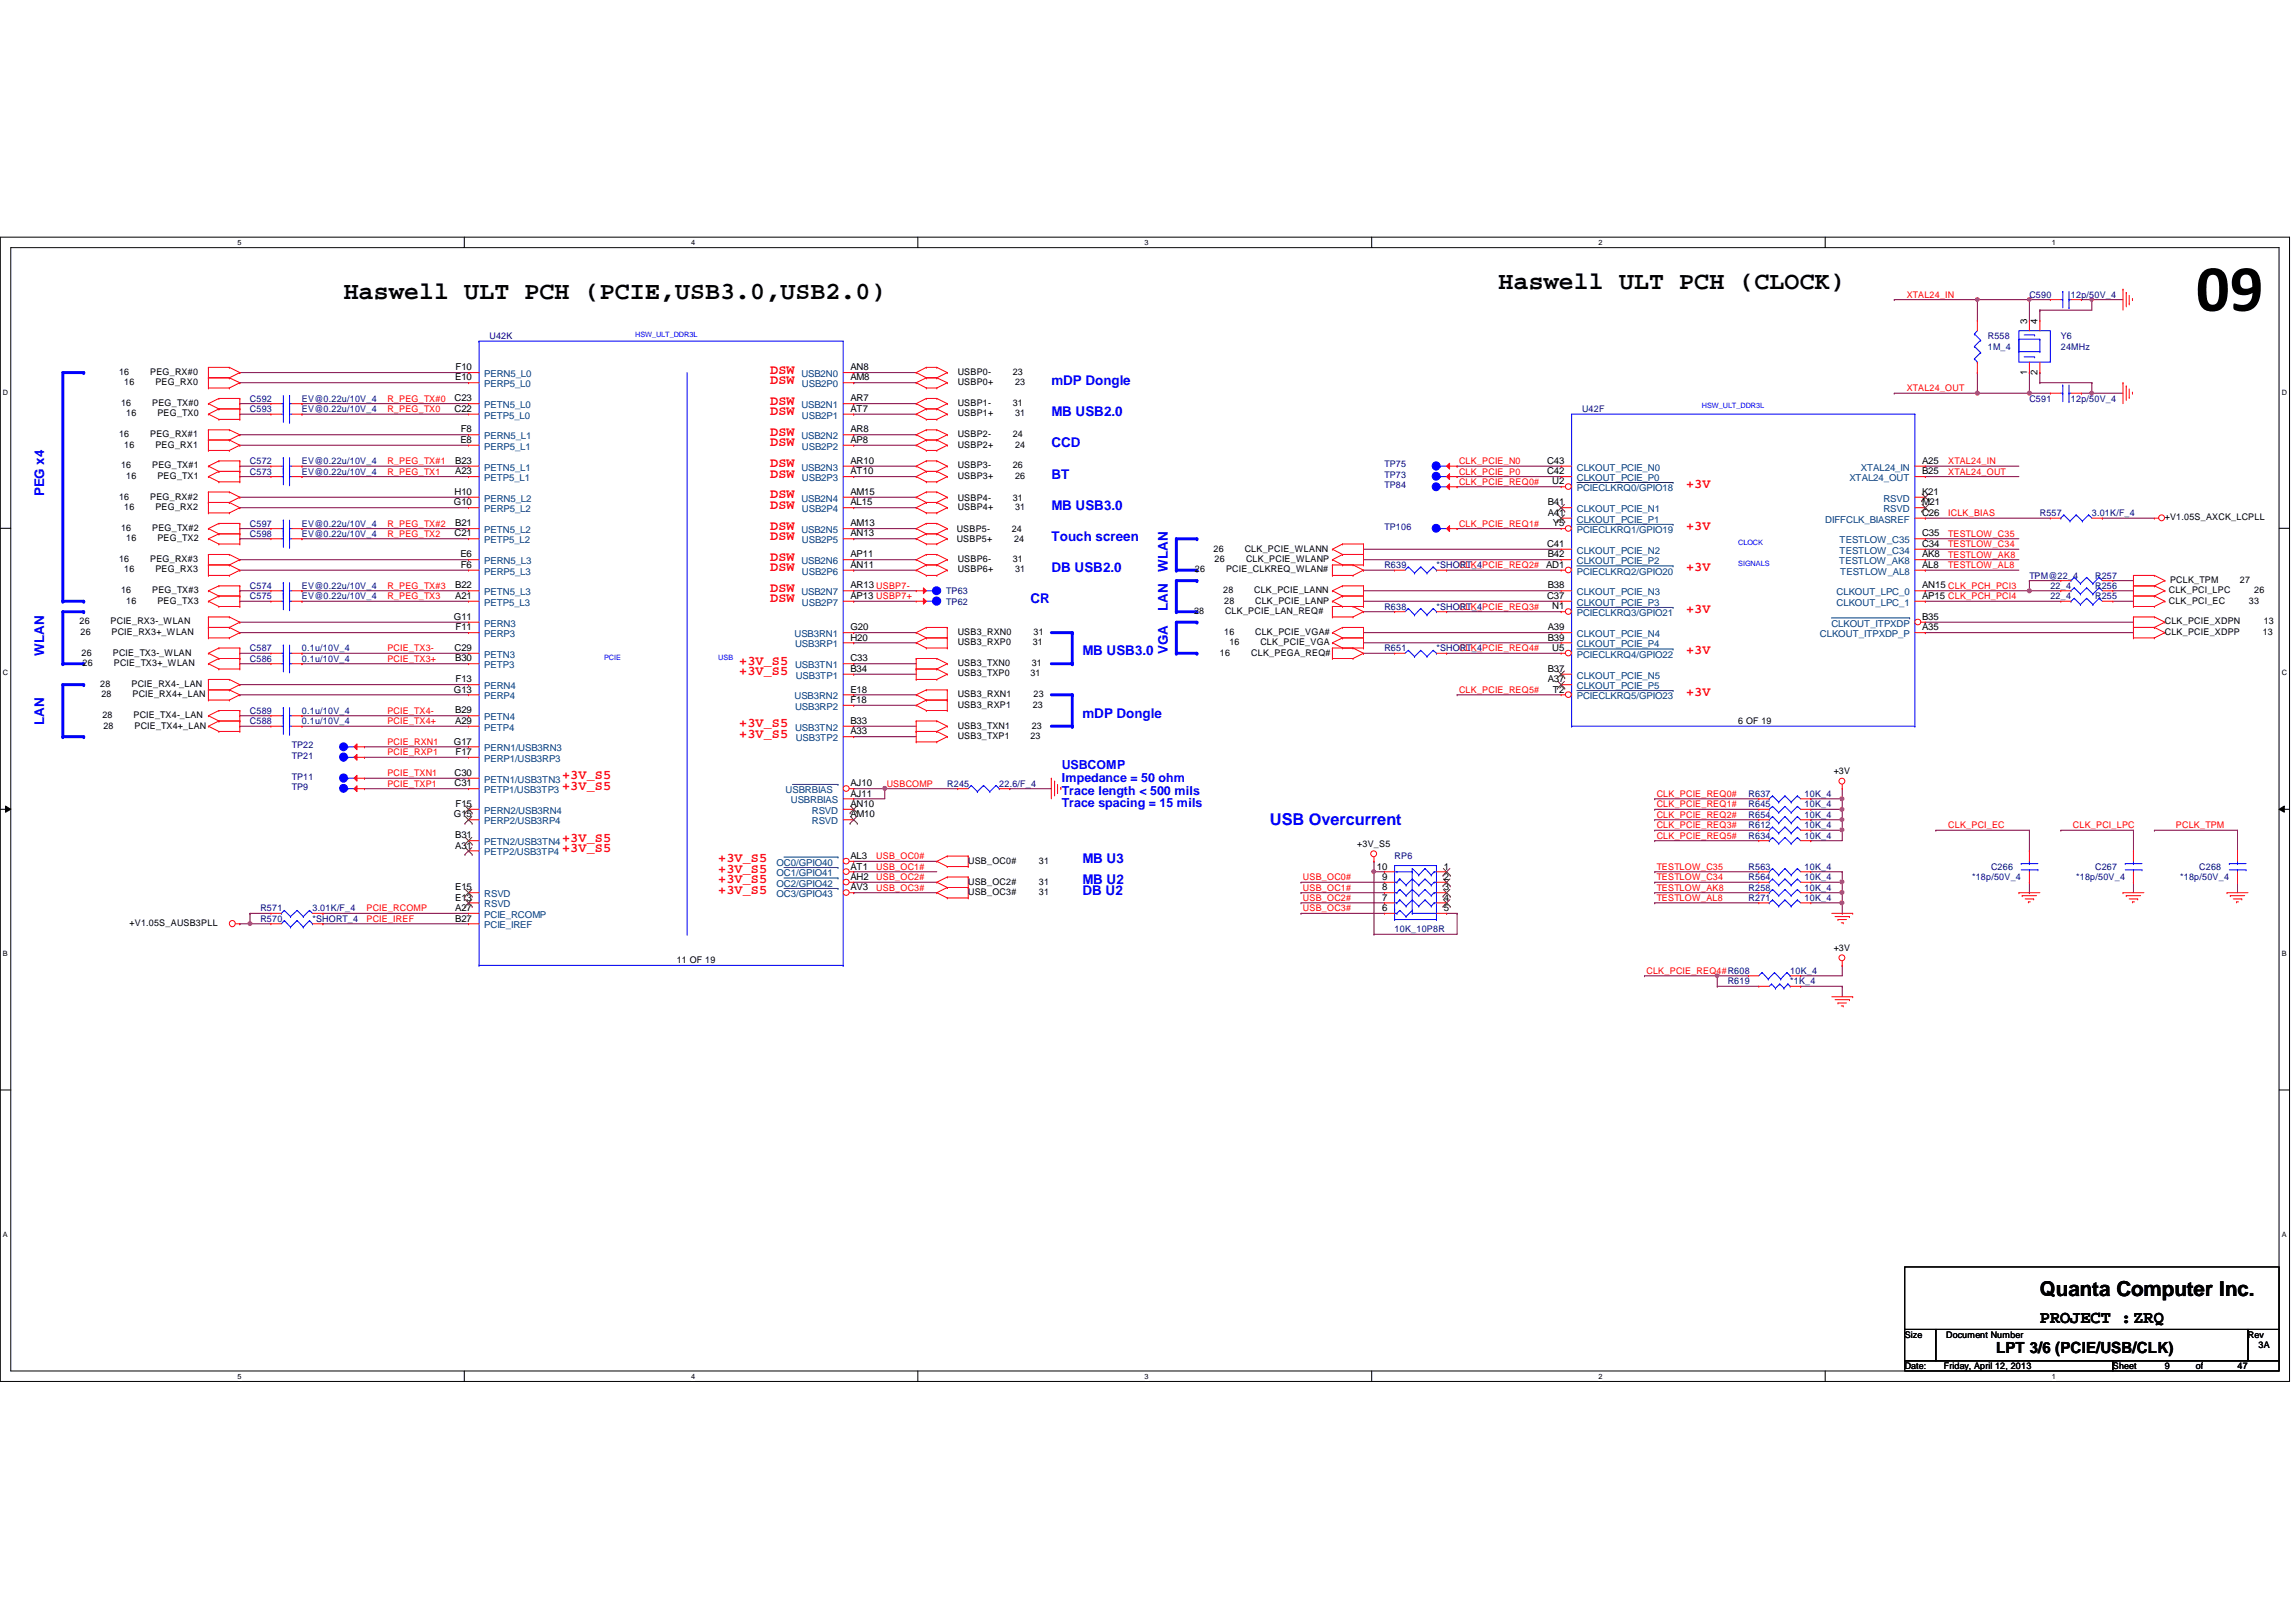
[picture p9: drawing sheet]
<svg xmlns="http://www.w3.org/2000/svg" width="297mm" height="210mm" viewBox="0 0 297 210" stroke-linecap="round" stroke-linejoin="round" font-family="sans-serif">
<defs><g id="words">
<text font-size="8.6" x="284.1" y="40.2">09</text>
<g font-size="3.2">
<text x="44.5" y="38.7">Haswell ULT PCH (PCIE,USB3.0,USB2.0)</text>
<text x="193.9" y="37.4">Haswell ULT PCH (CLOCK)</text>
</g>
<text font-size="2.7" x="263.9" y="167.8">Quanta Computer Inc.</text>
<text font-size="2.3" x="263.9" y="171.2">PROJECT :ZRQ</text>
<text font-size="2.1" fill="#00f" x="164.3" y="106.7">USB Overcurrent</text>
<text font-size="2" x="258.2" y="175.1">LPT 3/6 (PCIE/USB/CLK)</text>
<g font-size="1.7" fill="#f00">
<text x="99.6" y="48.3">DSW</text>
<text x="99.6" y="49.7">DSW</text>
<text x="99.6" y="52.4">DSW</text>
<text x="99.6" y="53.7">DSW</text>
<text x="99.6" y="56.4">DSW</text>
<text x="99.6" y="57.7">DSW</text>
<text x="99.6" y="60.5">DSW</text>
<text x="99.6" y="61.8">DSW</text>
<text x="99.6" y="64.5">DSW</text>
<text x="99.6" y="65.8">DSW</text>
<text x="218.1" y="63.2">+3V</text>
<text x="99.6" y="68.5">DSW</text>
<text x="99.6" y="69.9">DSW</text>
<text x="218.1" y="68.5">+3V</text>
<text x="99.6" y="72.6">DSW</text>
<text x="99.6" y="73.9">DSW</text>
<text x="99.6" y="76.6">DSW</text>
<text x="99.6" y="77.9">DSW</text>
<text x="218.1" y="73.9">+3V</text>
<text x="218.1" y="79.3">+3V</text>
<text x="95.6" y="87.4">+3V_S5</text>
<text x="95.6" y="86">+3V_S5</text>
<text x="218.1" y="84.7">+3V</text>
<text x="95.6" y="95.5">+3V_S5</text>
<text x="95.6" y="94.1">+3V_S5</text>
<text x="218.1" y="90.1">+3V</text>
<text x="72.7" y="100.8">+3V_S5</text>
<text x="72.7" y="102.2">+3V_S5</text>
<text x="72.7" y="108.9">+3V_S5</text>
<text x="72.7" y="110.3">+3V_S5</text>
<text x="92.9" y="111.6">+3V_S5</text>
<text x="92.9" y="112.9">+3V_S5</text>
<text x="92.9" y="114.3">+3V_S5</text>
<text x="92.9" y="115.7">+3V_S5</text>
</g>
<g font-size="1.7" fill="#00f">
<text x="136" y="53.8">MB USB2.0</text>
<text x="136" y="49.8">mDP Dongle</text>
<text x="136" y="57.9">CCD</text>
<text x="5.7" y="64.2" transform="rotate(-90 5.7 64.2)">PEG x4</text>
<text x="136" y="61.9">BT</text>
<text x="136" y="66">MB USB3.0</text>
<text x="136" y="70">Touch screen</text>
<text x="136" y="74">DB USB2.0</text>
<text x="151.1" y="74" transform="rotate(-90 151.1 74)">WLAN</text>
<text x="133.3" y="78.1">CR</text>
<text x="151.1" y="79" transform="rotate(-90 151.1 79)">LAN</text>
<text x="5.7" y="84.8" transform="rotate(-90 5.7 84.8)">WLAN</text>
<text x="140" y="84.8">MB USB3.0</text>
<text x="151.1" y="84.7" transform="rotate(-90 151.1 84.7)">VGA</text>
<text x="5.7" y="93.9" transform="rotate(-90 5.7 93.9)">LAN</text>
<text x="140" y="92.9">mDP Dongle</text>
<text x="140" y="111.7">MB U3</text>
<text x="140" y="114.4">MB U2</text>
<text x="140" y="115.8">DB U2</text>
</g>
<g font-size="1.6" fill="#00f">
<text x="137.4" y="99.5">USBCOMP</text>
<text x="137.4" y="101.2">Impedance = 50 ohm</text>
<text x="137.4" y="102.8">Trace length &lt; 500 mils</text>
<text x="137.4" y="104.5">Trace spacing = 15 mils</text>
</g>
<g font-size="1.2" fill="#f00">
<text x="246.7" y="38.5">XTAL24_IN</text>
<text x="50.1" y="52">R_PEG_TX#0</text>
<text x="50.1" y="53.3">R_PEG_TX0</text>
<text x="246.7" y="50.6">XTAL24_OUT</text>
<text x="50.1" y="60.1">R_PEG_TX#1</text>
<text x="50.1" y="61.4">R_PEG_TX1</text>
<text x="188.8" y="62.7">CLK_PCIE_REQ0#</text>
<text x="188.8" y="61.4">CLK_PCIE_P0</text>
<text x="188.8" y="60.1">CLK_PCIE_N0</text>
<text x="252" y="60.1">XTAL24_IN</text>
<text x="252" y="61.4">XTAL24_OUT</text>
<text x="50.1" y="68.2">R_PEG_TX#2</text>
<text x="50.1" y="69.5">R_PEG_TX2</text>
<text x="188.8" y="68.2">CLK_PCIE_REQ1#</text>
<text x="252" y="66.8">ICLK_BIAS</text>
<text x="252" y="69.5">TESTLOW_C35</text>
<text x="252" y="70.8">TESTLOW_C34</text>
<text x="50.1" y="76.2">R_PEG_TX#3</text>
<text x="50.1" y="77.6">R_PEG_TX3</text>
<text x="188.8" y="73.5">CLK_PCIE_REQ2#</text>
<text x="252" y="72.2">TESTLOW_AK8</text>
<text x="252" y="73.5">TESTLOW_AL8</text>
<text x="188.8" y="78.9">CLK_PCIE_REQ3#</text>
<text x="50.1" y="84.3">PCIE_TX3-</text>
<text x="50.1" y="85.6">PCIE_TX3+</text>
<text x="188.8" y="84.3">CLK_PCIE_REQ4#</text>
<text x="188.8" y="89.7">CLK_PCIE_REQ5#</text>
<text x="50.1" y="92.4">PCIE_TX4-</text>
<text x="50.1" y="93.7">PCIE_TX4+</text>
<text x="50.1" y="96.4">PCIE_RXN1</text>
<text x="50.1" y="97.7">PCIE_RXP1</text>
<text x="50.1" y="100.5">PCIE_TXN1</text>
<text x="50.1" y="101.8">PCIE_TXP1</text>
<text x="114.7" y="101.8">USBCOMP</text>
<text x="214.3" y="103.1">CLK_PCIE_REQ0#</text>
<text x="214.3" y="104.5">CLK_PCIE_REQ1#</text>
<text x="214.3" y="105.8">CLK_PCIE_REQ2#</text>
<text x="214.3" y="107.2">CLK_PCIE_REQ3#</text>
<text x="252" y="107.2">CLK_PCI_EC</text>
<text x="268.2" y="107.2">CLK_PCI_LPC</text>
<text x="281.5" y="107.2">PCLK_TPM</text>
<text x="113.4" y="113.9">USB_OC2#</text>
<text x="113.4" y="111.2">USB_OC0#</text>
<text x="113.4" y="112.6">USB_OC1#</text>
<text x="168.6" y="113.9">USB_OC0#</text>
<text x="214.3" y="112.6">TESTLOW_C35</text>
<text x="214.3" y="113.9">TESTLOW_C34</text>
<text x="214.3" y="108.5">CLK_PCIE_REQ5#</text>
<text x="47.4" y="117.9">PCIE_RCOMP</text>
<text x="47.4" y="119.3">PCIE_IREF</text>
<text x="113.4" y="115.3">USB_OC3#</text>
<text x="168.6" y="116.6">USB_OC2#</text>
<text x="168.6" y="117.9">USB_OC3#</text>
<text x="168.6" y="115.3">USB_OC1#</text>
<text x="214.3" y="115.3">TESTLOW_AK8</text>
<text x="214.3" y="116.6">TESTLOW_AL8</text>
<text x="213" y="126">CLK_PCIE_REQ4#R608</text>
</g>
<g font-size="1.2">
<text x="262.3" y="41.9" transform="rotate(-90 262.3 41.9)">3</text>
<text x="263.6" y="41.9" transform="rotate(-90 263.6 41.9)">4</text>
<text x="58.9" y="47.9">F10</text>
<text x="110" y="47.9">AN8</text>
<text x="15.4" y="48.5">16</text>
<text x="15.7" y="52.5">16</text>
<text x="16.1" y="49.8">16</text>
<text x="16.3" y="53.9">16</text>
<text x="19.4" y="48.5">PEG_RX#0</text>
<text x="19.7" y="52.5">PEG_TX#0</text>
<text x="20.1" y="49.8">PEG_RX0</text>
<text x="20.4" y="53.9">PEG_TX0</text>
<text x="58.8" y="51.9">C23</text>
<text x="58.8" y="53.3">C22</text>
<text x="58.9" y="49.2">E10</text>
<text x="110" y="53.3">AT7</text>
<text x="110" y="49.2">AM8</text>
<text x="110" y="51.9">AR7</text>
<text x="123.9" y="48.5">USBP0-</text>
<text x="123.9" y="49.8">USBP0+</text>
<text x="123.9" y="52.5">USBP1-</text>
<text x="123.9" y="53.9">USBP1+</text>
<text x="131" y="48.5">23</text>
<text x="131" y="52.5">31</text>
<text x="131.3" y="49.8">23</text>
<text x="131.3" y="53.9">31</text>
<text x="262.3" y="48.5" transform="rotate(-90 262.3 48.5)">1</text>
<text x="263.6" y="48.5" transform="rotate(-90 263.6 48.5)">2</text>
<text x="15.4" y="56.6">16</text>
<text x="16.1" y="57.9">16</text>
<text x="19.4" y="56.6">PEG_RX#1</text>
<text x="20.1" y="57.9">PEG_RX1</text>
<text x="59.6" y="57.3">E8</text>
<text x="59.6" y="56">F8</text>
<text x="110" y="57.3">AP8</text>
<text x="110" y="56">AR8</text>
<text x="123.9" y="56.6">USBP2-</text>
<text x="123.9" y="57.9">USBP2+</text>
<text x="131" y="56.6">24</text>
<text x="131.3" y="57.9">24</text>
<text x="15.4" y="64.6">16</text>
<text x="15.7" y="60.6">16</text>
<text x="16.1" y="66">16</text>
<text x="16.3" y="62">16</text>
<text x="19.4" y="64.6">PEG_RX#2</text>
<text x="19.7" y="60.6">PEG_TX#1</text>
<text x="20.1" y="66">PEG_RX2</text>
<text x="20.4" y="62">PEG_TX1</text>
<text x="58.7" y="65.4">G10</text>
<text x="58.8" y="64.1">H10</text>
<text x="58.9" y="60">B23</text>
<text x="58.9" y="61.4">A23</text>
<text x="110" y="65.4">AL15</text>
<text x="110" y="64.1">AM15</text>
<text x="110" y="61.4">AT10</text>
<text x="110" y="60">AR10</text>
<text x="123.9" y="60.6">USBP3-</text>
<text x="123.9" y="62">USBP3+</text>
<text x="123.9" y="66">USBP4+</text>
<text x="123.9" y="64.8">USBP4-</text>
<text x="131" y="60.6">26</text>
<text x="131" y="64.8">31</text>
<text x="131.3" y="62">26</text>
<text x="131.3" y="66">31</text>
<text x="200.1" y="61.4">C42</text>
<text x="200.1" y="60">C43</text>
<text x="200.2" y="65.4">B41</text>
<text x="200.8" y="62.7">U2</text>
<text x="248.7" y="61.4">B25</text>
<text x="248.7" y="60">A25</text>
<text x="248.7" y="64.1">K21</text>
<text x="248.7" y="65.4">M21</text>
<text x="15.7" y="68.7">16</text>
<text x="16.3" y="70">16</text>
<text x="19.7" y="68.7">PEG_TX#2</text>
<text x="20.4" y="70">PEG_TX2</text>
<text x="58.8" y="69.4">C21</text>
<text x="58.9" y="68.1">B21</text>
<text x="110" y="69.4">AN13</text>
<text x="110" y="68.1">AM13</text>
<text x="123.8" y="70.2">USBP5+</text>
<text x="123.8" y="68.8">USBP5-</text>
<text x="130.9" y="68.8">24</text>
<text x="131.2" y="70.2">24</text>
<text x="157" y="71.4">26</text>
<text x="161" y="71.4">CLK_PCIE_WLANN</text>
<text x="200.1" y="70.8">C41</text>
<text x="200.2" y="66.8">A41</text>
<text x="200.9" y="68.1">Y5</text>
<text x="248.7" y="66.8">C26</text>
<text x="248.7" y="69.4">C35</text>
<text x="248.7" y="70.8">C34</text>
<text x="280.1" y="67.4">+V1.05S_AXCK_LCPLL</text>
<text x="15.4" y="72.7">16</text>
<text x="15.7" y="76.8">16</text>
<text x="16.1" y="74.1">16</text>
<text x="19.4" y="72.7">PEG_RX#3</text>
<text x="19.7" y="76.8">PEG_TX#3</text>
<text x="20.1" y="74.1">PEG_RX3</text>
<text x="58.9" y="76.2">B22</text>
<text x="58.9" y="77.5">A21</text>
<text x="59.6" y="72.1">E6</text>
<text x="59.6" y="73.5">F6</text>
<text x="110" y="76.2">AR13 USBP7-</text>
<text x="110" y="77.5">AP13 USBP7+</text>
<text x="110" y="72.1">AP11</text>
<text x="110" y="73.5">AN11</text>
<text x="123.9" y="72.7">USBP6-</text>
<text x="123.9" y="74.1">USBP6+</text>
<text x="131" y="72.7">31</text>
<text x="131.3" y="74.1">31</text>
<text x="154.6" y="74.1">26</text>
<text x="157.1" y="72.7">26</text>
<text x="158.2" y="76.8">28</text>
<text x="158.6" y="74.1">PCIE_CLKREQ_WLAN#</text>
<text x="161.2" y="72.7">CLK_PCIE_WLANP</text>
<text x="162.3" y="76.8">CLK_PCIE_LANN</text>
<text x="200" y="73.5">AD1</text>
<text x="200.1" y="77.5">C37</text>
<text x="200.2" y="76.2">B38</text>
<text x="200.2" y="72.1">B42</text>
<text x="248.7" y="76.2">AN15 CLK_PCH_PCI3</text>
<text x="248.7" y="77.5">AP15 CLK_PCH_PCI4</text>
<text x="248.7" y="72.1">AK8</text>
<text x="248.7" y="73.5">AL8</text>
<text x="280.6" y="76.8">CLK_PCI_LPC</text>
<text x="280.8" y="75.4">PCLK_TPM</text>
<text x="289.8" y="75.4">27</text>
<text x="291.6" y="76.8">26</text>
<text x="10.3" y="80.8">26</text>
<text x="10.4" y="82.2">26</text>
<text x="14.3" y="80.8">PCIE_RX3-_WLAN</text>
<text x="14.4" y="82.2">PCIE_RX3+_WLAN</text>
<text x="16.3" y="78.1">16</text>
<text x="20.4" y="78.1">PEG_TX3</text>
<text x="58.7" y="80.2">G11</text>
<text x="58.9" y="81.6">F11</text>
<text x="110" y="81.6">G20</text>
<text x="110" y="82.9">H20</text>
<text x="123.9" y="82.2">USB3_RXN0</text>
<text x="123.9" y="83.5">USB3_RXP0</text>
<text x="133.6" y="83.5">31</text>
<text x="133.7" y="82.2">31</text>
<text x="154.5" y="79.5">28</text>
<text x="158.4" y="82.2">16</text>
<text x="158.4" y="78.1">28</text>
<text x="158.5" y="79.5">CLK_PCIE_LAN_REQ#</text>
<text x="159" y="83.5">16</text>
<text x="162.4" y="82.2">CLK_PCIE_VGA#</text>
<text x="162.4" y="78.1">CLK_PCIE_LANP</text>
<text x="163.1" y="83.5">CLK_PCIE_VGA</text>
<text x="200.2" y="82.9">B39</text>
<text x="200.2" y="81.6">A39</text>
<text x="200.8" y="78.9">N1</text>
<text x="248.7" y="80.2">B35</text>
<text x="248.7" y="81.6">A35</text>
<text x="280.1" y="80.8">CLK_PCIE_XDPN</text>
<text x="280.1" y="82.2">CLK_PCIE_XDPP</text>
<text x="280.6" y="78.1">CLK_PCI_EC</text>
<text x="291" y="78.1">33</text>
<text x="292.7" y="82.2">13</text>
<text x="292.9" y="80.8">13</text>
<text x="10.5" y="84.8">26</text>
<text x="10.7" y="86.2">26</text>
<text x="13" y="88.9">28</text>
<text x="14.6" y="84.8">PCIE_TX3-_WLAN</text>
<text x="14.7" y="86.2">PCIE_TX3+_WLAN</text>
<text x="17" y="88.9">PCIE_RX4-_LAN</text>
<text x="58.7" y="89.6">G13</text>
<text x="58.8" y="84.2">C29</text>
<text x="58.9" y="85.6">B30</text>
<text x="58.9" y="88.3">F13</text>
<text x="110" y="85.6">C33</text>
<text x="110" y="87">B34</text>
<text x="110" y="89.6">E18</text>
<text x="123.9" y="86.2">USB3_TXN0</text>
<text x="123.9" y="87.5">USB3_TXP0</text>
<text x="133.3" y="87.5">31</text>
<text x="133.5" y="86.2">31</text>
<text x="157.8" y="84.8">16</text>
<text x="161.9" y="84.8">CLK_PEGA_REQ#</text>
<text x="200.2" y="88.3">A37</text>
<text x="200.2" y="87">B37</text>
<text x="200.8" y="84.2">U5</text>
<text x="200.9" y="89.6">T2</text>
<text x="13.1" y="90.2">28</text>
<text x="13.2" y="92.9">28</text>
<text x="13.4" y="94.3">28</text>
<text x="17.1" y="90.2">PCIE_RX4+_LAN</text>
<text x="17.3" y="92.9">PCIE_TX4-_LAN</text>
<text x="17.4" y="94.3">PCIE_TX4+_LAN</text>
<text x="58.9" y="93.7">A29</text>
<text x="58.9" y="92.3">B29</text>
<text x="110" y="91">F18</text>
<text x="110" y="93.7">B33</text>
<text x="110" y="95">A33</text>
<text x="123.9" y="90.2">USB3_RXN1</text>
<text x="123.9" y="91.6">USB3_RXP1</text>
<text x="123.9" y="94.3">USB3_TXN1</text>
<text x="123.9" y="95.6">USB3_TXP1</text>
<text x="133.3" y="95.6">23</text>
<text x="133.5" y="94.3">23</text>
<text x="133.6" y="91.6">23</text>
<text x="133.7" y="90.2">23</text>
<text x="224.9" y="93.7">6 OF 19</text>
<text x="58.7" y="96.4">G17</text>
<text x="58.8" y="101.8">C31</text>
<text x="58.8" y="100.4">C30</text>
<text x="58.9" y="97.7">F17</text>
<text x="110" y="101.8">AJ10</text>
<text x="237.2" y="100.2">+3V</text>
<text x="58.7" y="105.8">G15</text>
<text x="58.9" y="104.4">F15</text>
<text x="110" y="105.8">AM10</text>
<text x="110" y="104.4">AN10</text>
<text x="110" y="103.1">AJ11</text>
<text x="58.9" y="109.8">A31</text>
<text x="58.9" y="108.5">B31</text>
<text x="110" y="111.2">AL3</text>
<text x="110" y="112.5">AT1</text>
<text x="110" y="113.9">AH2</text>
<text x="125.3" y="111.8">USB_OC0#</text>
<text x="134.4" y="111.8">31</text>
<text x="175.6" y="109.6">+3V_S5</text>
<text x="178.1" y="112.5">10</text>
<text x="178.8" y="113.9">9</text>
<text x="186.8" y="113.9">2</text>
<text x="186.8" y="112.5">1</text>
<text x="16.8" y="119.8">+V1.05S_AUSB3PLL</text>
<text x="58.9" y="119.3">B27</text>
<text x="58.9" y="117.9">A27</text>
<text x="58.9" y="116.5">E13</text>
<text x="58.9" y="115.2">E15</text>
<text x="110" y="115.2">AV3</text>
<text x="125.3" y="115.8">USB_OC3#</text>
<text x="125.3" y="114.5">USB_OC2#</text>
<text x="134.4" y="115.8">31</text>
<text x="134.4" y="114.5">31</text>
<text x="178.8" y="115.2">8</text>
<text x="178.8" y="116.5">7</text>
<text x="178.8" y="117.9">6</text>
<text x="186.8" y="116.5">4</text>
<text x="186.8" y="115.2">3</text>
<text x="186.8" y="117.9">5</text>
<text x="87.5" y="124.7">11 OF 19</text>
<text x="237.2" y="123.1">+3V</text>
<text x="246.4" y="173.1">Size</text>
<text x="251.8" y="173.1">Document Number</text>
<text x="290.8" y="173.1">Rev</text>
<text x="246.4" y="177.2">Date:</text>
<text x="251.5" y="177.2">Friday, April 12, 2013</text>
<text x="273.3" y="177.2">Sheet</text>
<text x="280.1" y="177.2">9</text>
<text x="284.1" y="177.2">of</text>
<text x="289.5" y="177.2">47</text>
<text x="292.2" y="174.5">3A</text>
</g>
<g font-size="1.2" fill="#000080">
<text x="262.5" y="38.5">C590</text>
<text x="267.9" y="38.5">12p/50V_4</text>
<text x="63.3" y="43.9">U42K</text>
<text x="257.2" y="43.9">R558</text>
<text x="257.2" y="45.3">1M_4</text>
<text x="266.6" y="43.9">Y6</text>
<text x="266.6" y="45.3">24MHz</text>
<text x="32.3" y="53.3">C593</text>
<text x="32.3" y="52">C592</text>
<text x="39.1" y="53.3">EV@0.22u/10V_4</text>
<text x="39.1" y="52">EV@0.22u/10V_4</text>
<text x="204.7" y="53.3">U42F</text>
<text x="262.5" y="52">C591</text>
<text x="267.9" y="52">12p/50V_4</text>
<text x="32.3" y="61.4">C573</text>
<text x="32.3" y="60.1">C572</text>
<text x="39.1" y="61.4">EV@0.22u/10V_4</text>
<text x="39.1" y="60.1">EV@0.22u/10V_4</text>
<text x="179.1" y="60.5">TP75</text>
<text x="179.1" y="63.2">TP84</text>
<text x="179.1" y="61.8">TP73</text>
<text x="32.3" y="69.5">C598</text>
<text x="32.3" y="68.2">C597</text>
<text x="39.1" y="69.5">EV@0.22u/10V_4</text>
<text x="39.1" y="68.2">EV@0.22u/10V_4</text>
<text x="179.1" y="68.5">TP106</text>
<text x="263.9" y="66.8">R557</text>
<text x="270.6" y="66.8">3.01K/F_4</text>
<text x="32.3" y="76.2">C574</text>
<text x="32.3" y="77.6">C575</text>
<text x="39.1" y="76.2">EV@0.22u/10V_4</text>
<text x="39.1" y="77.6">EV@0.22u/10V_4</text>
<text x="122.4" y="76.9">TP63</text>
<text x="179.1" y="73.5">R639</text>
<text x="185.8" y="73.5">*SHORT_4</text>
<text x="262.5" y="74.9">TPM@22_4</text>
<text x="265.3" y="76.2">22_4</text>
<text x="265.3" y="77.6">22_4</text>
<text x="271.1" y="76.2">R256</text>
<text x="271.1" y="77.6">R255</text>
<text x="271.1" y="74.9">R257</text>
<text x="122.4" y="78.2">TP62</text>
<text x="179.1" y="78.9">R638</text>
<text x="185.8" y="78.9">*SHORT_4</text>
<text x="32.3" y="84.3">C587</text>
<text x="32.3" y="85.6">C586</text>
<text x="39.1" y="84.3">0.1u/10V_4</text>
<text x="39.1" y="85.6">0.1u/10V_4</text>
<text x="179.1" y="84.3">R651</text>
<text x="185.8" y="84.3">*SHORT_4</text>
<text x="32.3" y="92.4">C589</text>
<text x="32.3" y="93.7">C588</text>
<text x="39.1" y="92.4">0.1u/10V_4</text>
<text x="39.1" y="93.7">0.1u/10V_4</text>
<text x="37.8" y="96.8">TP22</text>
<text x="37.8" y="98.2">TP21</text>
<text x="37.8" y="100.9">TP11</text>
<text x="122.6" y="101.8">R245</text>
<text x="129.3" y="101.8">22.6/F_4</text>
<text x="37.8" y="102.2">TP9</text>
<text x="226.2" y="103.2">R637</text>
<text x="226.2" y="104.5">R645</text>
<text x="226.2" y="105.8">R654</text>
<text x="226.2" y="107.2">R612</text>
<text x="233.5" y="103.2">10K_4</text>
<text x="233.5" y="104.5">10K_4</text>
<text x="233.5" y="105.8">10K_4</text>
<text x="233.5" y="107.2">10K_4</text>
<text x="180.4" y="111.2">RP6</text>
<text x="226.2" y="113.9">R564</text>
<text x="226.2" y="112.6">R563</text>
<text x="226.2" y="108.5">R634</text>
<text x="233.5" y="113.9">10K_4</text>
<text x="233.5" y="112.6">10K_4</text>
<text x="233.5" y="108.5">10K_4</text>
<text x="255.1" y="113.9">*18p/50V_4</text>
<text x="257.6" y="112.6">C266</text>
<text x="268.6" y="113.9">*18p/50V_4</text>
<text x="271.1" y="112.6">C267</text>
<text x="282.1" y="113.9">*18p/50V_4</text>
<text x="284.5" y="112.6">C268</text>
<text x="33.7" y="117.9">R571</text>
<text x="33.7" y="119.3">R570</text>
<text x="40.4" y="117.9">3.01K/F_4</text>
<text x="40.4" y="119.3">*SHORT_4</text>
<text x="226.2" y="116.6">R271</text>
<text x="226.2" y="115.3">R258</text>
<text x="233.5" y="116.6">10K_4</text>
<text x="233.5" y="115.3">10K_4</text>
<text x="180.4" y="120.6">10K_10P8R</text>
<text x="223.5" y="127.4">R619</text>
<text x="231.6" y="126">10K_4</text>
<text x="231.6" y="127.4">*1K_4</text>
</g>
<g font-size="1.2" fill="#004080">
<text x="62.7" y="52.8">PETN5_L0</text>
<text x="62.7" y="50.1">PERP5_L0</text>
<text x="62.7" y="48.8">PERN5_L0</text>
<text x="103.7" y="52.8">USB2N1</text>
<text x="103.7" y="48.8">USB2N0</text>
<text x="103.8" y="50.1">USB2P0</text>
<text x="62.7" y="56.9">PERN5_L1</text>
<text x="62.7" y="58.2">PERP5_L1</text>
<text x="62.7" y="54.2">PETP5_L0</text>
<text x="103.7" y="56.9">USB2N2</text>
<text x="103.8" y="54.2">USB2P1</text>
<text x="103.8" y="58.2">USB2P2</text>
<text x="62.7" y="60.9">PETN5_L1</text>
<text x="62.7" y="62.3">PETP5_L1</text>
<text x="62.7" y="64.9">PERN5_L2</text>
<text x="103.7" y="64.9">USB2N4</text>
<text x="103.7" y="60.9">USB2N3</text>
<text x="103.8" y="62.3">USB2P3</text>
<text x="204" y="63.6">PCIECLKRQ0/GPIO18</text>
<text x="204" y="62.3">CLKOUT_PCIE_P0</text>
<text x="204" y="60.9">CLKOUT_PCIE_N0</text>
<text x="239.3" y="62.3">XTAL24_OUT</text>
<text x="240.7" y="60.9">XTAL24_IN</text>
<text x="243.7" y="64.9">RSVD</text>
<text x="62.7" y="69">PETN5_L2</text>
<text x="62.7" y="66.3">PERP5_L2</text>
<text x="62.7" y="70.3">PETP5_L2</text>
<text x="103.7" y="69">USB2N5</text>
<text x="103.8" y="70.3">USB2P5</text>
<text x="103.8" y="66.3">USB2P4</text>
<text x="204" y="66.3">CLKOUT_PCIE_N1</text>
<text x="204" y="67.6">CLKOUT_PCIE_P1</text>
<text x="204" y="69">PCIECLKRQ1/GPIO19</text>
<text x="204" y="71.7">CLKOUT_PCIE_N2</text>
<text x="236.1" y="67.6">DIFFCLK_BIASREF</text>
<text x="238" y="70.3">TESTLOW_C35</text>
<text x="238" y="71.7">TESTLOW_C34</text>
<text x="243.7" y="66.3">RSVD</text>
<text x="62.7" y="73">PERN5_L3</text>
<text x="62.7" y="74.4">PERP5_L3</text>
<text x="62.7" y="77">PETN5_L3</text>
<text x="103.7" y="77">USB2N7</text>
<text x="103.7" y="73">USB2N6</text>
<text x="103.8" y="74.4">USB2P6</text>
<text x="204" y="77">CLKOUT_PCIE_N3</text>
<text x="204" y="74.4">PCIECLKRQ2/GPIO20</text>
<text x="204" y="73">CLKOUT_PCIE_P2</text>
<text x="237.6" y="77">CLKOUT_LPC_0</text>
<text x="238" y="73">TESTLOW_AK8</text>
<text x="238.1" y="74.4">TESTLOW_AL8</text>
<text x="62.7" y="81.1">PERN3</text>
<text x="62.7" y="82.5">PERP3</text>
<text x="62.7" y="78.4">PETP5_L3</text>
<text x="102.8" y="82.5">USB3RN1</text>
<text x="102.9" y="83.8">USB3RP1</text>
<text x="103.8" y="78.4">USB2P7</text>
<text x="204" y="83.8">CLKOUT_PCIE_P4</text>
<text x="204" y="82.5">CLKOUT_PCIE_N4</text>
<text x="204" y="79.8">PCIECLKRQ3/GPIO21</text>
<text x="204" y="78.4">CLKOUT_PCIE_P3</text>
<text x="235.5" y="82.5">CLKOUT_ITPXDP_P</text>
<text x="236.9" y="81.1">CLKOUT_ITPXDP</text>
<text x="237.6" y="78.4">CLKOUT_LPC_1</text>
<text x="62.7" y="85.1">PETN3</text>
<text x="62.7" y="89.2">PERN4</text>
<text x="62.7" y="86.5">PETP3</text>
<text x="102.9" y="86.5">USB3TN1</text>
<text x="103" y="87.8">USB3TP1</text>
<text x="204" y="85.1">PCIECLKRQ4/GPIO22</text>
<text x="204" y="89.2">CLKOUT_PCIE_P5</text>
<text x="204" y="87.8">CLKOUT_PCIE_N5</text>
<text x="62.7" y="94.6">PETP4</text>
<text x="62.7" y="90.5">PERP4</text>
<text x="62.7" y="93.2">PETN4</text>
<text x="102.8" y="90.5">USB3RN2</text>
<text x="102.9" y="91.9">USB3RP2</text>
<text x="102.9" y="94.6">USB3TN2</text>
<text x="103" y="95.9">USB3TP2</text>
<text x="204" y="90.5">PCIECLKRQ5/GPIO23</text>
<text x="62.7" y="98.6">PERP1/USB3RP3</text>
<text x="62.7" y="97.2">PERN1/USB3RN3</text>
<text x="62.7" y="101.3">PETN1/USB3TN3</text>
<text x="62.7" y="102.7">PETP1/USB3TP3</text>
<text x="62.7" y="105.3">PERN2/USB3RN4</text>
<text x="62.7" y="106.7">PERP2/USB3RP4</text>
<text x="101.6" y="102.7">USBRBIAS</text>
<text x="102.3" y="104">USBRBIAS</text>
<text x="105" y="106.7">RSVD</text>
<text x="105" y="105.3">RSVD</text>
<text x="62.7" y="110.7">PETP2/USB3TP4</text>
<text x="62.7" y="109.4">PETN2/USB3TN4</text>
<text x="100.5" y="112.1">OC0/GPIO40</text>
<text x="100.5" y="113.4">OC1/GPIO41</text>
<text x="62.7" y="118.8">PCIE_RCOMP</text>
<text x="62.7" y="117.4">RSVD</text>
<text x="62.7" y="116.1">RSVD</text>
<text x="100.5" y="114.8">OC2/GPIO42</text>
<text x="100.5" y="116.1">OC3/GPIO43</text>
<text x="62.7" y="120.1">PCIE_IREF</text>
</g>
<g font-size=".9">
<text x="30.7" y="31.7">5</text>
<text x="89.4" y="31.7">4</text>
<text x="148.1" y="31.7">3</text>
<text x="206.8" y="31.7">2</text>
<text x="265.5" y="31.7">1</text>
<text x=".4" y="51.1">D</text>
<text x="295.2" y="51.1">D</text>
<text x=".4" y="87.4">C</text>
<text x="295.2" y="87.4">C</text>
<text x=".4" y="123.7">B</text>
<text x="295.2" y="123.7">B</text>
<text x=".4" y="160.1">A</text>
<text x="295.2" y="160.1">A</text>
<text x="30.7" y="178.4">5</text>
<text x="89.4" y="178.4">4</text>
<text x="148.1" y="178.4">3</text>
<text x="206.8" y="178.4">2</text>
<text x="265.5" y="178.4">1</text>
</g>
<g font-size=".9" fill="#00f">
<text x="82.2" y="43.6">HSW_ULT_DDR3L</text>
<text x="220.2" y="52.8">HSW_ULT_DDR3L</text>
<text x="224.9" y="70.6">CLOCK</text>
<text x="224.9" y="73.3">SIGNALS</text>
<text x="78.1" y="85.4">PCIE</text>
<text x="92.9" y="85.4">USB</text>
</g>
</g></defs>
<path d="M0 30.7h296.2v148.1h-296.2zM1.4 32h293.4v145.4h-293.4z" fill="none" stroke="#000" stroke-width=".13"/>
<g fill="#fff">
<path d="M30.7 30.9h.5v1h-.5z"/>
<path d="M30.7 177.6h.5v1h-.5z"/>
</g>
<path d="M60.1 30.7v1.3M60.1 177.4v1.4" fill="none" stroke="#000" stroke-width=".13"/>
<g fill="#fff">
<path d="M89.4 30.9h.5v1h-.5z"/>
<path d="M89.4 177.6h.5v1h-.5z"/>
</g>
<path d="M118.7 30.7v1.3M118.7 177.4v1.4" fill="none" stroke="#000" stroke-width=".13"/>
<g fill="#fff">
<path d="M148.1 30.9h.5v1h-.5z"/>
<path d="M148.1 177.6h.5v1h-.5z"/>
</g>
<path d="M177.5 30.7v1.3M177.5 177.4v1.4" fill="none" stroke="#000" stroke-width=".13"/>
<g fill="#fff">
<path d="M206.8 30.9h.5v1h-.5z"/>
<path d="M206.8 177.6h.5v1h-.5z"/>
</g>
<path d="M236.1 30.7v1.3M236.1 177.4v1.4" fill="none" stroke="#000" stroke-width=".13"/>
<g fill="#fff">
<path d="M265.5 30.9h.5v1h-.5z"/>
<path d="M265.5 177.6h.5v1h-.5z"/>
<path d="M.4 50.2h.7v1.1h-.7z"/>
<path d="M295.2 50.2h.7v1.1h-.7z"/>
<path d="M.4 86.5h.7v1.1h-.7z"/>
<path d="M295.2 86.5h.7v1.1h-.7z"/>
</g>
<path d="M0 68.4h1.4M294.8 68.4h1.4" fill="none" stroke="#000" stroke-width=".13"/>
<g fill="#fff">
<path d="M.4 122.9h.6v1.1h-.6z"/>
<path d="M295.2 122.9h.6v1.1h-.6z"/>
</g>
<path d="M0 104.7h1.4M.7 104.3l.7 .4-.7 .4zM294.8 104.7l.7-.4v.8zM294.8 104.7h1.4" fill="none" stroke="#000" stroke-width=".13"/>
<path d="M.7 104.3l.7 .4-.7 .4zM294.8 104.7l.7-.4v.8z" fill="#000"/>
<g fill="#fff">
<path d="M.4 159.2h.6v1.1h-.6z"/>
<path d="M295.2 159.2h.6v1.1h-.6z"/>
</g>
<path d="M0 141.1h1.4M294.8 141.1h1.4" fill="none" stroke="#000" stroke-width=".13"/>
<path d="M8.1 48.2h2.7" fill="none" stroke="#00f" stroke-width=".38"/>
<circle cx="10.8" cy="48.2" r=".19" fill="#00f"/>
<path d="M8.1 48.2v29.6" fill="none" stroke="#00f" stroke-width=".38"/>
<circle cx="8.1" cy="77.8" r=".19" fill="#00f"/>
<path d="M8.1 77.8h2.7" fill="none" stroke="#00f" stroke-width=".38"/>
<circle cx="10.8" cy="77.8" r=".19" fill="#00f"/>
<path d="M8.1 79.2h2.7" fill="none" stroke="#00f" stroke-width=".38"/>
<circle cx="10.8" cy="79.2" r=".19" fill="#00f"/>
<path d="M8.1 85.9h2.7" fill="none" stroke="#00f" stroke-width=".38"/>
<circle cx="10.8" cy="85.9" r=".19" fill="#00f"/>
<path d="M8.1 79.2v6.7" fill="none" stroke="#00f" stroke-width=".38"/>
<circle cx="8.1" cy="85.9" r=".19" fill="#00f"/>
<path d="M8.1 88.6h2.7" fill="none" stroke="#00f" stroke-width=".38"/>
<circle cx="10.8" cy="88.6" r=".19" fill="#00f"/>
<path d="M8.1 95.3h2.7" fill="none" stroke="#00f" stroke-width=".38"/>
<circle cx="10.8" cy="95.3" r=".19" fill="#00f"/>
<path d="M8.1 88.6v6.7" fill="none" stroke="#00f" stroke-width=".38"/>
<circle cx="8.1" cy="95.3" r=".19" fill="#00f"/>
<path d="M136 81.9h2.7" fill="none" stroke="#00f" stroke-width=".38"/>
<circle cx="138.7" cy="81.9" r=".19" fill="#00f"/>
<path d="M138.7 81.9v4" fill="none" stroke="#00f" stroke-width=".38"/>
<circle cx="138.7" cy="85.9" r=".19" fill="#00f"/>
<path d="M136 85.9h2.7" fill="none" stroke="#00f" stroke-width=".38"/>
<circle cx="138.7" cy="85.9" r=".19" fill="#00f"/>
<path d="M136 89.9h2.7" fill="none" stroke="#00f" stroke-width=".38"/>
<circle cx="138.7" cy="89.9" r=".19" fill="#00f"/>
<path d="M138.7 89.9v4.1" fill="none" stroke="#00f" stroke-width=".38"/>
<circle cx="138.7" cy="94" r=".19" fill="#00f"/>
<path d="M136 94h2.7" fill="none" stroke="#00f" stroke-width=".38"/>
<circle cx="138.7" cy="94" r=".19" fill="#00f"/>
<path d="M152.2 75.1v4.1" fill="none" stroke="#00f" stroke-width=".38"/>
<circle cx="152.2" cy="79.2" r=".19" fill="#00f"/>
<path d="M152.2 75.1h2.7" fill="none" stroke="#00f" stroke-width=".38"/>
<circle cx="154.9" cy="75.1" r=".19" fill="#00f"/>
<path d="M152.2 79.2h2.7" fill="none" stroke="#00f" stroke-width=".38"/>
<circle cx="154.9" cy="79.2" r=".19" fill="#00f"/>
<path d="M152.2 69.7v4.1" fill="none" stroke="#00f" stroke-width=".38"/>
<circle cx="152.2" cy="73.8" r=".19" fill="#00f"/>
<path d="M152.2 69.7h2.7" fill="none" stroke="#00f" stroke-width=".38"/>
<circle cx="154.9" cy="69.7" r=".19" fill="#00f"/>
<path d="M152.2 73.8h2.7" fill="none" stroke="#00f" stroke-width=".38"/>
<circle cx="154.9" cy="73.8" r=".19" fill="#00f"/>
<path d="M152.2 80.5v4" fill="none" stroke="#00f" stroke-width=".38"/>
<circle cx="152.2" cy="84.5" r=".19" fill="#00f"/>
<path d="M152.2 80.5h2.7" fill="none" stroke="#00f" stroke-width=".38"/>
<circle cx="154.9" cy="80.5" r=".19" fill="#00f"/>
<path d="M152.2 84.5h2.7" fill="none" stroke="#00f" stroke-width=".38"/>
<circle cx="154.9" cy="84.5" r=".19" fill="#00f"/>
<path d="M187.2 73.8h.1M187.2 73.8h14.8M188.5 63h.1M188.5 63h13.5M262.5 75.1h.1M262.5 76.5h.1M262.5 75.1v1.4M262.5 75.1h4.1M262.5 76.5h4.1" fill="none" stroke="#800040" stroke-width=".13"/>
<circle cx="262.5" cy="76.5" r=".26" fill="#f0f"/>
<circle cx="262.5" cy="76.5" r=".26" fill="none" stroke="#f0f" stroke-width=".13"/>
<g fill="none" stroke="#800040" stroke-width=".13">
<path d="M245.1 50.9h.1M245.1 50.9h10.7M270.6 50.9h.1M270.6 50.9h4.1M176.4 73.8h.1M176.4 73.8h4M187.2 79.2h.1M187.2 79.2h14.8M249.1 77.8h.1M249.1 60.3h.1M249.1 61.7h.1M249.1 77.8h17.5"/>
<path d="M249.1 60.3h12.1M249.1 61.7h12.1M273.3 77.8h2.7M273.3 75.1h2.7M273.3 76.5h2.7M276 77.8h.1M276 75.1h.1M276 76.5h.1M176.4 81.9h.1M176.4 83.2h.1M176.4 81.9h25.6M176.4 83.2h25.6"/>
<path d="M187.2 84.5h.1M187.2 84.5h14.8M249.1 80.5h.1M249.1 80.5h26.9"/>
</g>
<path d="M270.4 50.7l.2-.1 .2 .1v.4h-.2h-.2z" fill-rule="evenodd" fill="#f0f"/>
<path d="M270.4 50.7l.2-.1 .2 .1v.4h-.2h-.2z" fill="none" stroke="#f0f" stroke-width=".13"/>
<path d="M255.8 38.8h.1M255.8 38.8h6.7M262.5 48.2h.1M262.5 48.2v2.7" fill="none" stroke="#800040" stroke-width=".13"/>
<circle cx="255.8" cy="38.7" r=".25" fill="#f0f"/>
<circle cx="255.8" cy="38.7" r=".25" fill="none" stroke="#f0f" stroke-width=".13"/>
<path d="M262.5 38.8h.1M262.5 38.8h2.8" fill="none" stroke="#800040" stroke-width=".13"/>
<circle cx="262.6" cy="38.7" r=".25" fill="#f0f"/>
<circle cx="262.6" cy="38.7" r=".25" fill="none" stroke="#f0f" stroke-width=".13"/>
<path d="M262.5 38.8h.1M262.5 38.8v2.7M262.5 50.9h.1M262.5 50.9h2.8" fill="none" stroke="#800040" stroke-width=".13"/>
<circle cx="262.5" cy="50.9" r=".26" fill="#f0f"/>
<circle cx="262.5" cy="50.9" r=".26" fill="none" stroke="#f0f" stroke-width=".13"/>
<path d="M270.6 38.8h.1M270.6 38.8h4.1" fill="none" stroke="#800040" stroke-width=".13"/>
<path d="M270.4 38.6h.4v.1v.2l-.2 .1-.2-.1z" fill-rule="evenodd" fill="#f0f"/>
<path d="M270.4 38.6h.4v.1v.2l-.2 .1-.2-.1z" fill="none" stroke="#f0f" stroke-width=".13"/>
<path d="M255.8 50.9h.1M255.8 50.9h6.7" fill="none" stroke="#800040" stroke-width=".13"/>
<circle cx="255.8" cy="50.9" r=".26" fill="#f0f"/>
<circle cx="255.8" cy="50.9" r=".26" fill="none" stroke="#f0f" stroke-width=".13"/>
<g fill="none" stroke="#800040" stroke-width=".13">
<path d="M245.1 38.8h.1M245.1 38.8h10.7M255.8 38.8h.1M255.8 38.8v2.7M269.3 38.8h.1M269.3 38.8h1.3M270.6 38.8h.1M270.6 38.8v1.3h-6.7M31 48.2h.1M31 56.3h.1M31 49.5h.1M31 57.6h.1"/>
<path d="M31 52.2h.1M31 53.6h.1M31 49.5h29.6M31 48.2h29.6M31 56.3h29.6M31 57.6h29.6M31 52.2h4M31 53.6h4M39.1 52.2h.1M39.1 53.6h.1M39.1 52.2h21.5M39.1 53.6h21.5"/>
<path d="M255.8 48.2h.1M255.8 48.2v2.7M263.9 40.1h.1M263.9 49.5h.1M263.9 48.2h.1M263.9 40.1v1.4M263.9 48.2v1.3M263.9 49.5h6.7M269.3 50.9h.1M270.6 49.5h.1M270.6 49.5v1.4h-1.3M31 64.3h.1"/>
<path d="M31 72.4h.1M31 65.7h.1M31 73.8h.1M31 76.5h.1M31 60.3h.1M31 68.4h.1M31 61.7h.1M31 69.7h.1M31 77.8h.1M31 72.4h29.6M31 76.5h4M31 77.8h4"/>
<path d="M31 64.3h29.6M31 65.7h29.6M31 73.8h29.6M31 60.3h4M31 68.4h4M31 61.7h4M31 69.7h4M39.1 60.3h.1M39.1 68.4h.1M39.1 76.5h.1M39.1 61.7h.1M39.1 69.7h.1"/>
<path d="M39.1 77.8h.1M39.1 76.5h21.5M39.1 77.8h21.5M39.1 60.3h21.5M39.1 68.4h21.5M39.1 61.7h21.5M39.1 69.7h21.5M110.4 64.3h.1M110.4 65.7h.1M110.4 64.3h8.1M110.4 65.7h8.1M176.4 71.1h.1"/>
<path d="M176.4 72.4h.1M176.4 76.5h.1M176.4 77.8h.1M176.4 79.2h.1M176.4 71.1h25.6M176.4 72.4h25.6M176.4 76.5h25.6M176.4 77.8h25.6M176.4 79.2h4M249.1 67.1h.1M249.1 67.1h16.2M272 67.1h.1"/>
<path d="M272 67.1h6.7M176.4 84.5h.1M176.4 84.5h4M249.1 81.9h.1M249.1 81.9h26.9M31 119.5h.1M32.3 118.2h.1M32.3 118.2v1.3h-1.3M110.4 115.5h.1M110.4 114.2h.1M110.4 111.5h.1M110.4 115.5h10.8"/>
<path d="M110.4 114.2h10.8M110.4 111.5h10.8"/>
</g>
<circle cx="32.3" cy="119.5" r=".25" fill="#f0f"/>
<circle cx="32.3" cy="119.5" r=".25" fill="none" stroke="#f0f" stroke-width=".13"/>
<g fill="none" stroke="#800040" stroke-width=".13">
<path d="M110.4 60.3h.1M110.4 61.7h.1M110.4 60.3h8.1M110.4 61.7h8.1M31 80.5h.1M31 81.9h.1M31 88.6h.1M31 89.9h.1M31 84.5h.1M31 85.9h.1M31 92.6h.1M31 94h.1"/>
<path d="M31 92.6h4M31 94h4M31 84.5h4M31 85.9h4M31 80.5h29.6M31 81.9h29.6M31 88.6h29.6M31 89.9h29.6M39.1 92.6h.1M39.1 94h.1M39.1 84.5h.1M39.1 85.9h.1"/>
<path d="M39.1 92.6h21.5M39.1 94h21.5M39.1 84.5h21.5M39.1 85.9h21.5M47.2 96.6h.1M47.2 98h.1M47.2 96.6h13.4M47.2 98h13.4M32.3 119.5h.1M32.3 118.2h.1M32.3 119.5h2.7M32.3 118.2h2.7"/>
<path d="M41.8 118.2h.1M41.8 119.5h.1M41.8 119.5h18.8M41.8 118.2h18.8M47.2 100.7h.1M47.2 102.1h.1M47.2 100.7h13.4M47.2 102.1h13.4M110.4 102.1h.1M110.4 102.1h13.5M114.5 102.1h.1M130.6 102.1h.1"/>
<path d="M130.6 102.1h5.4"/>
</g>
<circle cx="114.5" cy="102" r=".26" fill="#f0f"/>
<circle cx="114.5" cy="102" r=".26" fill="none" stroke="#f0f" stroke-width=".13"/>
<g fill="none" stroke="#800040" stroke-width=".13">
<path d="M110.4 56.3h.1M110.4 57.6h.1M110.4 49.5h.1M110.4 48.2h.1M110.4 56.3h8.1M110.4 57.6h8.1M110.4 49.5h8.1M110.4 48.2h8.1M110.4 72.4h.1M110.4 73.8h.1M110.4 68.4h.1M110.4 69.7h.1"/>
<path d="M110.4 72.4h8.1M110.4 73.8h8.1M110.4 68.4h8.1M110.4 69.7h8.1M188.5 61.7h.1M188.5 60.3h.1M188.5 61.7h13.5M188.5 60.3h13.5M249.1 69.7h.1M249.1 71.1h.1M249.1 72.4h.1M249.1 73.8h.1"/>
<path d="M249.1 72.4h12.1M249.1 73.8h12.1M249.1 69.7h12.1M249.1 71.1h12.1M110.4 94h.1M110.4 95.3h.1M110.4 81.9h.1M110.4 85.9h.1M110.4 87.2h.1M110.4 83.2h.1M110.4 89.9h.1M110.4 91.3h.1"/>
<path d="M110.4 94h8.1M110.4 95.3h8.1M110.4 81.9h8.1M110.4 85.9h8.1M110.4 87.2h8.1M110.4 83.2h8.1M110.4 89.9h8.1M110.4 91.3h8.1M110.4 103.4h.1M114.5 102.1h.1M114.5 102.1v1.3h-4.1M214.1 103.4h.1"/>
<path d="M214.1 104.7h.1M214.1 106.1h.1M214.1 107.4h.1M214.1 103.4h13.4M214.1 107.4h13.4M214.1 104.7h13.4M214.1 106.1h13.4M234.3 103.4h.1M234.3 104.7h.1M234.3 106.1h.1M234.3 107.4h.1M234.3 103.4h4"/>
<path d="M234.3 107.4h4M234.3 104.7h4M234.3 106.1h4M238.3 103.4h.1M238.3 102.1v1.3M250.4 107.4h.1M250.4 107.4h12.1M262.5 107.4h.1M262.5 115.5h.1M262.5 107.4v2.7M262.5 114.2v1.3M266.6 107.4h.1"/>
<path d="M266.6 107.4h9.4M276 114.2h.1M276 107.4h.1M276 107.4v2.7M276 114.2v1.3M278.7 107.4h.1M278.7 107.4h10.8M289.5 114.2h.1M289.5 107.4h.1M289.5 107.4v2.7M289.5 114.2v1.3"/>
</g>
<circle cx="238.3" cy="103.4" r=".26" fill="#f0f"/>
<circle cx="238.3" cy="103.4" r=".26" fill="none" stroke="#f0f" stroke-width=".13"/>
<path d="M238.3 104.7h.1M238.3 106.1h.1M238.3 103.4v1.3M238.3 106.1v1.3" fill="none" stroke="#800040" stroke-width=".13"/>
<circle cx="238.3" cy="106.1" r=".25" fill="#f0f"/>
<circle cx="238.3" cy="106.1" r=".25" fill="none" stroke="#f0f" stroke-width=".13"/>
<path d="M238.3 104.7h.1M238.3 104.7v1.4" fill="none" stroke="#800040" stroke-width=".13"/>
<circle cx="238.3" cy="104.7" r=".26" fill="#f0f"/>
<circle cx="238.3" cy="104.7" r=".26" fill="none" stroke="#f0f" stroke-width=".13"/>
<g fill="none" stroke="#800040" stroke-width=".13">
<path d="M214.1 112.8h.1M214.1 114.2h.1M214.1 115.5h.1M214.1 116.8h.1M214.1 112.8h13.4M214.1 114.2h13.4M214.1 115.5h13.4M214.1 116.8h13.4M234.3 112.8h4M234.3 114.2h4M238.3 112.8h.1M238.3 114.2h.1"/>
<path d="M238.3 112.8v1.4"/>
</g>
<circle cx="238.3" cy="114.1" r=".26" fill="#f0f"/>
<circle cx="238.3" cy="114.1" r=".26" fill="none" stroke="#f0f" stroke-width=".13"/>
<path d="M234.3 115.5h4M238.3 115.5h.1M238.3 114.2v1.3" fill="none" stroke="#800040" stroke-width=".13"/>
<circle cx="238.3" cy="115.5" r=".26" fill="#f0f"/>
<circle cx="238.3" cy="115.5" r=".26" fill="none" stroke="#f0f" stroke-width=".13"/>
<path d="M234.3 116.8h4M238.3 116.8h.1M238.3 115.5v1.3" fill="none" stroke="#800040" stroke-width=".13"/>
<circle cx="238.3" cy="116.8" r=".26" fill="#f0f"/>
<circle cx="238.3" cy="116.8" r=".26" fill="none" stroke="#f0f" stroke-width=".13"/>
<path d="M168.3 114.2h.1M168.3 114.2h10.8M177.8 112.8h.1M177.8 112.8v8.1M238.3 118.2h.1M238.3 116.8v1.4" fill="none" stroke="#800040" stroke-width=".13"/>
<circle cx="177.7" cy="112.8" r=".25" fill="#f0f"/>
<circle cx="177.7" cy="112.8" r=".25" fill="none" stroke="#f0f" stroke-width=".13"/>
<g fill="none" stroke="#800040" stroke-width=".13">
<path d="M168.3 116.8h.1M168.3 118.2h.1M168.3 118.2h10.8M168.3 116.8h10.8M177.8 112.8h.1M177.8 111.5h.1M177.8 112.8h1.3M177.8 111.5v1.3M187.2 118.2h.1M187.2 118.2h1.3M188.5 118.2h.1M188.5 118.2v2.7h-10.7"/>
<path d="M177.8 120.9h.1M222.2 126.3h.1M222.2 126.3h4M238.3 127.6h.1M238.3 124.9h.1M238.3 124.9v1.4M238.3 127.6v1.4"/>
</g>
<circle cx="222.2" cy="126.2" r=".25" fill="#f0f"/>
<circle cx="222.2" cy="126.2" r=".25" fill="none" stroke="#f0f" stroke-width=".13"/>
<g fill="none" stroke="#800040" stroke-width=".13">
<path d="M110.4 52.2h.1M110.4 53.6h.1M110.4 52.2h8.1M110.4 53.6h8.1M110.4 76.5h.1M110.4 77.8h.1M110.4 76.5h8.1M110.4 77.8h8.1M249.1 76.5h.1M249.1 76.5h13.4M188.5 89.9h.1M188.5 89.9h13.5"/>
<path d="M234.3 108.8h.1M238.3 107.4h.1M238.3 107.4v1.4h-4M212.8 126.3h.1M212.8 126.3h9.4M222.2 127.6h.1M222.2 126.3h.1M222.2 127.6h5.3M222.2 126.3v1.3M233 126.3h.1M233 127.6h.1M233 126.3h5.3"/>
<path d="M233 127.6h5.3"/>
</g>
<circle cx="238.3" cy="107.4" r=".26" fill="#f0f"/>
<circle cx="238.3" cy="107.4" r=".26" fill="none" stroke="#f0f" stroke-width=".13"/>
<path d="M188.5 68.4h.1M188.5 68.4h13.5M110.4 112.8h.1M110.4 112.8h10.8M168.3 115.5h.1M168.3 115.5h10.8M214.1 108.8h.1M214.1 108.8h13.4" fill="none" stroke="#800040" stroke-width=".13"/>
<g fill="none" stroke="#f00" stroke-width=".13">
<path d="M274.7 37.4h.1M274.7 37.4v2.7M275.1 37.8h.1M275.1 37.8v1.9M275.5 39.3h.1M275.5 38.2v1.1M275.9 38.7h.1M275.9 38.7v.2M27 55.6h.1M27 56.9h.1M27 47.5h.1M27 48.9h.1"/>
<path d="M27 58.3h.1M27 50.2h.1M27 52.2h.1M27 53.6h.1M27 47.5v2.7M27 55.6v2.7M27 55.6h2.7M27 56.9h2.7M27 47.5h2.7M27 48.9h2.7M27 58.3h2.7M27 50.2h2.7"/>
<path d="M27 52.2l1.3 .7M27 53.6l1.3 .7M28.3 59.6h.1M28.3 51.6h.1M28.3 52.9h.1M28.3 54.3h.1M28.3 59.6h2.7M28.3 59.6l-1.3 .7M28.3 51.6h2.7M28.3 51.6l-1.3 .6M28.3 52.9h2.7M28.3 52.9l-1.3 .7"/>
<path d="M28.3 54.3h2.7M29.7 55.6h.1M29.7 56.9h.1M29.7 47.5h.1M29.7 48.9h.1M29.7 58.3h.1M29.7 50.2h.1M29.7 55.6l1.3 .7M29.7 47.5l1.3 .7M29.7 56.9l1.3 .7M29.7 48.9l1.3 .6M31 56.3h.1"/>
<path d="M31 48.2h.1M31 57.6h.1M31 49.5h.1M31 59.6h.1M31 52.9h.1M31 51.6h.1M31 54.3h.1M31 56.3l-1.3 .6M31 48.2l-1.3 .7M31 57.6l-1.3 .7M31 49.5l-1.3 .7M31 51.6v2.7"/>
<path d="M31 59.6v2.8M60.6 52.2h.1M60.6 52.2h1.4M109.1 53.6h1.3M109.1 49.5h1.3M110.4 53.6h.1M110.4 49.5h.1M118.5 56.3h.1M118.5 57.6h.1M118.5 48.2h.1M118.5 49.5h.1M118.5 52.2h.1"/>
<path d="M118.5 53.6h.1M118.5 56.3l1.3 .6M118.5 57.6l1.3 .7M118.5 48.2l1.3 .7M118.5 49.5l1.3 .7M118.5 52.2l1.3 .7M118.5 53.6l1.3 .7M119.8 59.6h.1M119.8 55.6h.1M119.8 56.9h.1M119.8 58.3h.1M119.8 47.5h.1"/>
<path d="M119.8 48.9h.1M119.8 50.2h.1M119.8 51.6h.1M119.8 52.9h.1M119.8 54.3h.1M119.8 55.6h1.4M119.8 56.9h1.4M119.8 47.5h1.4M119.8 48.9h1.4M119.8 58.3h1.4M119.8 50.2h1.4M119.8 59.6h1.4"/>
<path d="M119.8 51.6h1.4M119.8 52.9h1.4M119.8 54.3h1.4M119.8 59.6l-1.3 .7M119.8 55.6l-1.3 .7M119.8 56.9l-1.3 .7M119.8 47.5l-1.3 .7M119.8 48.9l-1.3 .6M119.8 51.6l-1.3 .6M119.8 52.9l-1.3 .7M121.2 59.6h.1M121.2 55.6h.1"/>
<path d="M121.2 56.9h.1M121.2 58.3h.1M121.2 47.5h.1M121.2 48.9h.1M121.2 50.2h.1M121.2 51.6h.1M121.2 52.9h.1M121.2 54.3h.1M121.2 56.9l1.4 .7M121.2 59.6l1.4 .7M121.2 55.6l1.4 .7M121.2 47.5l1.4 .7"/>
<path d="M121.2 48.9l1.4 .6M121.2 51.6l1.4 .6M121.2 52.9l1.4 .7M122.6 56.3h.1M122.6 57.6h.1M122.6 48.2h.1M122.6 49.5h.1M122.6 52.2h.1M122.6 53.6h.1M122.6 56.3l-1.4 .6M122.6 57.6l-1.4 .7M122.6 48.2l-1.4 .7"/>
<path d="M122.6 49.5l-1.4 .7M122.6 52.2l-1.4 .7M122.6 53.6l-1.4 .7M265.3 50.9h.1M265.3 50.9h1.3M267.9 50.9h1.4M269.3 50.9h.1M274.7 49.5h.1M274.7 49.5v2.7M275.1 50h.1M275.1 50v1.8M275.5 51.4h.1"/>
<path d="M275.5 50.3v1.1M275.9 50.8h.1M275.9 50.8v.2M27 71.8h.1M27 73.1h.1M27 63.7h.1M27 65h.1M27 74.5h.1M27 66.4h.1M27 60.3h.1M27 76.5h.1M27 68.4h.1"/>
<path d="M27 61.7h.1M27 77.8h.1M27 69.7h.1M27 79.8h.1M27 79.8h2.7M27 74.5h2.7M27 73.1h2.7M27 71.8h2.7M27 63.7v2.7M27 71.8v2.7M27 79.8v2.7M27 63.7h2.7"/>
<path d="M27 65h2.7M27 66.4h2.7M27 60.3l1.3 .7M27 76.5l1.3 .6M27 68.4l1.3 .7M27 61.7l1.3 .7M27 77.8l1.3 .7M27 69.7l1.3 .7M28.3 61h.1M28.3 75.8h.1M28.3 77.1h.1M28.3 67.7h.1"/>
<path d="M28.3 69.1h.1M28.3 62.4h.1M28.3 78.5h.1M28.3 70.4h.1M28.3 77.1h2.7M28.3 78.5h2.7M28.3 75.8h2.7M28.3 70.4h2.7M28.3 61h2.7M28.3 75.8l-1.3 .7M28.3 67.7h2.7M28.3 67.7l-1.3 .7"/>
<path d="M28.3 69.1h2.7M28.3 61l-1.3 .7M28.3 62.4h2.7M28.3 77.1l-1.3 .7M28.3 69.1l-1.3 .6M29.7 71.8h.1M29.7 73.1h.1M29.7 63.7h.1M29.7 65h.1M29.7 74.5h.1M29.7 66.4h.1M29.7 79.8h.1"/>
<path d="M29.7 71.8l1.3 .6M29.7 63.7l1.3 .6M29.7 73.1l1.3 .7M29.7 65l1.3 .7M29.7 79.8l1.3 .7M31 72.4h.1M31 64.3h.1M31 73.8h.1M31 65.7h.1M31 61h.1M31 77.1h.1M31 75.8h.1"/>
<path d="M31 69.1h.1M31 67.7h.1M31 62.4h.1M31 78.5h.1M31 70.4h.1M31 72.4l-1.3 .7M31 64.3l-1.3 .7M31 73.8l-1.3 .7M31 65.7l-1.3 .7M31 67.7v2.7M31 75.8v2.7M35 76.5h.1"/>
<path d="M35 76.5h1.4M37.8 76.5h1.3M39.1 76.5h.1M118.5 60.3h.1M118.5 61.7h.1M118.5 72.4h.1M118.5 73.8h.1M118.5 65.7h.1M118.5 64.3h.1M118.5 69.7h.1M118.5 68.4h.1M118.5 60.3l1.3 .7"/>
<path d="M118.5 61.7l1.3 .7M118.5 72.4l1.3 .7M118.5 73.8l1.3 .7M118.5 65.7l1.3 .7M118.5 64.3l1.3 .7M118.5 69.7l1.3 .7M118.5 68.4l1.3 .7M119.8 61h.1M119.8 62.4h.1M119.8 71.8h.1M119.8 73.1h.1M119.8 74.5h.1"/>
<path d="M119.8 66.4h.1M119.8 65h.1M119.8 63.7h.1M119.8 69.1h.1M119.8 70.4h.1M119.8 67.7h.1M119.8 74.5h1.4M119.8 73.1h1.4M119.8 70.4h1.4M119.8 71.8h1.4M119.8 63.7h1.4M119.8 65h1.4"/>
<path d="M119.8 66.4h1.4M119.8 61h1.4M119.8 67.7h1.4M119.8 69.1h1.4M119.8 62.4h1.4M119.8 61l-1.3 .7M119.8 71.8l-1.3 .6M119.8 73.1l-1.3 .7M119.8 65l-1.3 .7M119.8 63.7l-1.3 .6M119.8 69.1l-1.3 .6M119.8 67.7l-1.3 .7"/>
<path d="M121.2 61h.1M121.2 62.4h.1M121.2 71.8h.1M121.2 73.1h.1M121.2 74.5h.1M121.2 66.4h.1M121.2 65h.1M121.2 63.7h.1M121.2 69.1h.1M121.2 70.4h.1M121.2 67.7h.1M121.2 61l1.4 .7"/>
<path d="M121.2 71.8l1.4 .6M121.2 73.1l1.4 .7M121.2 65l1.4 .7M121.2 63.7l1.4 .6M121.2 69.1l1.4 .6M121.2 67.7l1.4 .7M122.6 60.3h.1M122.6 61.7h.1M122.6 72.4h.1M122.6 73.8h.1M122.6 65.7h.1M122.6 64.3h.1"/>
<path d="M122.6 69.7h.1M122.6 68.4h.1M122.6 60.3l-1.4 .7M122.6 61.7l-1.4 .7M122.6 72.4l-1.4 .7M122.6 73.8l-1.4 .7M122.6 65.7l-1.4 .7M122.6 64.3l-1.4 .7M122.6 69.7l-1.4 .7M122.6 68.4l-1.4 .7M172.4 74.5h.1M172.4 73.1h.1"/>
<path d="M172.4 71.1h.1M172.4 72.4h.1M172.4 76.5h.1M172.4 77.8h.1M172.4 79.8h.1M172.4 78.5h.1M172.4 79.8h2.6M172.4 78.5h4M172.4 74.5h2.6M172.4 73.1h4M172.4 73.1v1.4M172.4 78.5v1.3"/>
<path d="M172.4 71.1l1.3 .7M172.4 72.4l1.3 .7M172.4 76.5l1.3 .6M172.4 77.8l1.3 .7M173.7 70.4h.1M173.7 71.8h.1M173.7 73.1h.1M173.7 75.8h.1M173.7 77.1h.1M173.7 78.5h.1M173.7 77.1h2.7M173.7 75.8h2.7"/>
<path d="M173.7 70.4l-1.3 .7M173.7 70.4h2.7M173.7 71.8h2.7M173.7 71.8l-1.3 .6M173.7 75.8l-1.3 .7M173.7 77.1l-1.3 .7M175 73.1h.1M175 74.5h.1M175 78.5h.1M175 79.8h.1M175 73.1l1.4 .7M175 78.5l1.4 .7"/>
<path d="M176.4 73.8h.1M176.4 70.4h.1M176.4 71.8h.1M176.4 73.1h.1M176.4 75.8h.1M176.4 77.1h.1M176.4 78.5h.1M176.4 79.2h.1M176.4 73.8l-1.4 .7M176.4 70.4v2.7M176.4 75.8v2.7M176.4 79.2l-1.4 .6"/>
<path d="M180.4 79.2h.1M180.4 79.2h1.4M185.8 79.2h1.4M187.2 79.2h.1M266.6 76.5h.1M266.6 76.5h1.3M272 76.5h1.3M273.3 76.5h.1M276 79.8h.1M276 77.1h.1M276 78.5h.1M276 74.5h.1"/>
<path d="M276 75.8h.1M276 79.8h2.7M276 74.5v4M276 79.8v2.7M276 77.1h2.7M276 78.5h2.7M276 74.5h2.7M276 75.8h2.7M278.7 79.8h.1M278.7 77.1h.1M278.7 78.5h.1M278.7 74.5h.1"/>
<path d="M278.7 75.8h.1M278.7 67.1h.1M278.7 79.8l1.4 .7M278.7 77.1l1.4 .7M278.7 74.5l1.4 .6M278.7 75.8l1.4 .7M278.7 67.1h.6M280.1 77.8h.1M280.1 75.1h.1M280.1 76.5h.1M280.1 77.8l-1.4 .7M280.1 75.1l-1.4 .7"/>
<path d="M280.1 76.5l-1.4 .6M27 90.6h.1M27 89.3h.1M27 87.9h.1M27 82.5h.1M27 81.2h.1M27 84.5h.1M27 85.9h.1M27 92.6h.1M27 94h.1M27 81.2h2.7M27 82.5h2.7"/>
<path d="M27 87.9v2.7M27 89.3h2.7M27 90.6h2.7M27 87.9h2.7M27 84.5l1.3 .7M27 85.9l1.3 .7M27 92.6l1.3 .7M27 94l1.3 .7M28.3 83.9h.1M28.3 85.2h.1M28.3 86.6h.1M28.3 91.9h.1"/>
<path d="M28.3 93.3h.1M28.3 94.7h.1M28.3 83.9h2.7M28.3 85.2h2.7M28.3 83.9l-1.3 .6M28.3 85.2l-1.3 .7M28.3 86.6h2.7M28.3 91.9l-1.3 .7M28.3 91.9h2.7M28.3 93.3h2.7M28.3 93.3l-1.3 .7M28.3 94.7h2.7"/>
<path d="M29.7 89.3h.1M29.7 90.6h.1M29.7 87.9h.1M29.7 81.2h.1M29.7 82.5h.1M29.7 89.3l1.3 .6M29.7 87.9l1.3 .7M29.7 81.2l1.3 .7M31 89.9h.1M31 88.6h.1M31 81.9h.1M31 80.5h.1"/>
<path d="M31 83.9h.1M31 85.2h.1M31 86.6h.1M31 91.9h.1M31 93.3h.1M31 94.7h.1M31 83.9v2.7M31 91.9v2.8M31 89.9l-1.3 .7M31 88.6l-1.3 .7M31 81.9l-1.3 .6M31 80.5l-1.3 .7"/>
<path d="M60.6 80.5h.1M60.6 80.5h1.4M118.5 81.9h.1M118.5 83.2h.1M118.5 86.6h.1M118.5 85.2h.1M118.5 87.9h.1M118.5 89.9h.1M118.5 91.3h.1M118.5 94.7h.1M118.5 93.3h.1M118.5 96h.1"/>
<path d="M118.5 85.2h2.7M118.5 87.9h2.7M118.5 86.6h2.7M118.5 93.3h2.7M118.5 94.7h2.7M118.5 81.9l1.3 .6M118.5 83.2l1.3 .7M118.5 85.2v2.7M118.5 93.3v2.7M118.5 89.9l1.3 .7M118.5 91.3l1.3 .6M118.5 96h2.7"/>
<path d="M119.8 82.5h.1M119.8 81.2h.1M119.8 83.9h.1M119.8 90.6h.1M119.8 89.3h.1M119.8 91.9h.1M119.8 81.2h2.8M119.8 82.5h2.8M119.8 83.9h2.8M119.8 89.3h2.8M119.8 90.6h2.8M119.8 91.9h2.8"/>
<path d="M119.8 81.2l-1.3 .7M119.8 82.5l-1.3 .7M119.8 89.3l-1.3 .6M119.8 90.6l-1.3 .7M121.2 86.6h.1M121.2 85.2h.1M121.2 87.9h.1M121.2 94.7h.1M121.2 93.3h.1M121.2 96h.1M121.2 85.2l1.4 .7M121.2 86.6l1.4 .6"/>
<path d="M121.2 93.3l1.4 .7M121.2 94.7l1.4 .6M122.6 81.2h.1M122.6 82.5h.1M122.6 83.9h.1M122.6 85.9h.1M122.6 87.2h.1M122.6 89.3h.1M122.6 90.6h.1M122.6 91.9h.1M122.6 94h.1M122.6 95.3h.1"/>
<path d="M122.6 81.2v2.7M122.6 89.3v2.6M122.6 85.9l-1.4 .7M122.6 87.2l-1.4 .7M122.6 94l-1.4 .7M122.6 95.3l-1.4 .7M172.4 81.9h.1M172.4 83.2h.1M172.4 85.2h.1M172.4 83.9h.1M172.4 83.9v1.3M172.4 81.9l1.3 .6"/>
<path d="M172.4 83.9h4M172.4 83.2l1.3 .7M172.4 85.2h2.6M173.7 81.2h.1M173.7 82.5h.1M173.7 83.9h.1M173.7 81.2h2.7M173.7 82.5h2.7M173.7 81.2l-1.3 .7M173.7 82.5l-1.3 .7M175 83.9h.1M175 85.2h.1"/>
<path d="M175 83.9l1.4 .6M176.4 81.2h.1M176.4 82.5h.1M176.4 83.9h.1M176.4 84.5h.1M176.4 81.2v2.7M176.4 84.5l-1.4 .7M276 81.2h.1M276 82.5h.1M276 81.2h2.7M276 82.5h2.7M278.7 81.2h.1"/>
<path d="M278.7 82.5h.1M278.7 81.2l1.4 .7M280.1 80.5h.1M280.1 81.9h.1M280.1 80.5l-1.4 .7M280.1 81.9l-1.4 .6M30.5 119.5h.5M31 119.5h.1M35 118.2h.1M35 118.2h1.4M40.4 118.2h1.4M41.8 118.2h.1"/>
<path d="M109.1 106.1h1.3M109.1 104.7h1.3M110.4 106.1h.1M110.4 104.7h.1M121.2 115.5h.1M121.2 111.5h.1M121.2 114.2h.1M121.2 115.5l1.4 .7M121.2 111.5l1.4 .6M121.2 114.2l1.4 .7M122.6 116.2h.1M122.6 114.9h.1"/>
<path d="M122.6 112.1h.1M122.6 110.8h.1M122.6 113.5h.1M122.6 116.2h2.7M122.6 114.9l-1.4 .6M122.6 114.9h2.7M122.6 112.1h2.7M122.6 110.8l-1.4 .7M122.6 110.8h2.7M122.6 113.5l-1.4 .7M122.6 113.5h2.7M125.3 114.9h.1"/>
<path d="M125.3 116.2h.1M125.3 110.8h.1M125.3 112.1h.1M125.3 113.5h.1M125.3 110.8v1.3M125.3 113.5v2.7M136 100.7h.1M136 100.7v2.7M136.4 101.1h.1M136.4 101.1v1.9M136.8 102.6h.1M136.8 101.5v1.1"/>
<path d="M137.2 101.9h.1M137.2 101.9v.3M177.8 111.5h.1M177.8 110.9v.6M227.5 114.2h.1M227.5 112.8h.1M227.5 108.8h.1M227.5 103.4h.1M227.5 114.2h1.4M227.5 112.8h1.4M227.5 108.8h1.4M227.5 103.4h1.4"/>
<path d="M233 114.2h1.3M233 112.8h1.3M233 108.8h1.3M233 103.4h1.3M234.3 114.2h.1M234.3 112.8h.1M234.3 108.8h.1M234.3 103.4h.1M237 118.2h2.7M237.4 118.6h1.9M237.8 119h.1M237.8 119h1.1"/>
<path d="M238.2 119.4h.3M238.3 102.1h.1M238.3 101.5v.6M238.5 119.4h.1M239.3 118.6h.1M239.7 118.2h.1M261.2 115.5h.1M261.2 115.5h2.7M261.6 115.9h.1M261.6 115.9h1.9M262 116.3h1.1M262.4 116.7h.1"/>
<path d="M262.4 116.7h.3M263.1 116.3h.1M274.7 115.5h.1M274.7 115.5h2.7M275.1 115.9h.1M275.1 115.9h1.8M275.5 116.3h1.1M275.9 116.7h.1M275.9 116.7h.2M276.6 116.3h.1M288.1 115.5h.1M288.1 115.5h2.7"/>
<path d="M288.5 115.9h.1M288.5 115.9h1.9M288.9 116.3h1.1M289.3 116.7h.1M289.3 116.7h.3M290 116.3h.1M226.2 126.3h.1M226.2 126.3h1.3M231.6 126.3h1.4M233 126.3h.1M237 129h2.7M237.4 129.4h1.9"/>
<path d="M237.8 129.8h.1M237.8 129.8h1.1M238.2 130.2h.3M238.3 124.9h.1M238.3 124.4v.5M238.5 130.2h.1M239.3 129.4h.1M239.7 129h.1"/>
<circle cx="279.7" cy="67" r=".38"/>
<circle cx="30" cy="119.5" r=".39"/>
<circle cx="177.7" cy="110.5" r=".38"/>
<circle cx="238.3" cy="101.1" r=".38"/>
<circle cx="238.3" cy="123.9" r=".38"/>
</g>
<path d="M246.4 164h48.4v8h-48.4zM246.4 172h4v4.1h-4zM246.4 176.1h26.9v1.3h-26.9zM250.4 172h40.4v4.1h-40.4zM273.3 176.1h21.5v1.3h-21.5zM290.8 172h4v4.1h-4z" fill="none" stroke="#000" stroke-width=".13"/>
<g fill="none" stroke="#00f" stroke-width=".13">
<path d="M62 44.2h.1M62 44.2v80.7M62 44.2h47.1v80.7M88.9 48.2v72.7M266.6 50.9h.3M266.9 50.9h.1M266.9 49.8h.1M266.9 49.8v2.2M267.7 52h.1M267.7 50.9h.1M267.7 50.9h.2M267.7 49.8v2.2"/>
<path d="M36.4 76.5h.3M36.7 76.5h.1M36.7 75.4h.1M36.7 75.4v2.2M37.5 77.6h.1M37.5 76.5h.1M37.5 76.5h.3M37.5 75.4v2.2M182.2 78.7h.1M182.2 78.7l-.4 .5M182.2 78.7l.8 .9M183 79.6h.1"/>
<path d="M183.8 78.7h.1M183.8 78.7l-.8 .9M183.8 78.7l.8 .9M184.6 79.6h.1M185.4 78.7h.1M185.4 78.7l-.8 .9M185.4 78.7l.4 .5M185.8 79.2h.1M267.9 76.5h.1M268.3 76.1h.1M268.3 76.1l.9 .8M268.3 76.1l-.4 .4"/>
<path d="M269.2 76.9h.1M270 76.1h.1M270 76.1l.8 .8M270 76.1l-.8 .8M270.8 76.9h.1M271.6 76.1h.1M271.6 76.1l.4 .4M271.6 76.1l-.8 .8M36.4 118.2h.1M36.8 117.8h.1M36.8 117.8l.8 .8M36.8 117.8l-.4 .4"/>
<path d="M37.6 118.6h.1M38.4 117.8h.1M38.4 117.8l.8 .8M38.4 117.8l-.8 .8M39.2 118.6h.1M40 117.8h.1M40 117.8l.4 .4M40 117.8l-.8 .8M228.9 114.2h.1M228.9 112.8h.1M228.9 108.8h.1M228.9 103.4h.1"/>
<path d="M229.3 113.7h.1M229.3 112.4h.1M229.3 108.4h.1M229.3 103h.1M229.3 113.7l.8 .9M229.3 113.7l-.4 .5M229.3 112.4l.8 .8M229.3 112.4l-.4 .4M229.3 108.4l.8 .8M229.3 108.4l-.4 .4M229.3 103l.8 .8M229.3 103l-.4 .4"/>
<path d="M230.1 114.6h.1M230.1 113.2h.1M230.1 109.2h.1M230.1 103.8h.1M230.9 113.7h.1M230.9 112.4h.1M230.9 108.4h.1M230.9 103h.1M230.9 113.7l.8 .9M230.9 113.7l-.8 .9M230.9 112.4l.8 .8M230.9 112.4l-.8 .8"/>
<path d="M230.9 108.4l.8 .8M230.9 108.4l-.8 .8M230.9 103l.8 .8M230.9 103l-.8 .8M231.7 114.6h.1M231.7 113.2h.1M231.7 109.2h.1M231.7 103.8h.1M232.5 113.7h.1M232.5 112.4h.1M232.5 108.4h.1M232.5 103h.1"/>
<path d="M232.5 113.7l.5 .5M232.5 113.7l-.8 .9M232.5 112.4l.5 .4M232.5 112.4l-.8 .8M232.5 108.4l.5 .4M232.5 108.4l-.8 .8M232.5 103l.5 .4M232.5 103l-.8 .8M62 124.9h.1M62 124.9h47.1M88.9 120.9h.1M109.1 124.9h.1"/>
<path d="M228 125.9h.1M228 125.9l-.5 .4M228 125.9l.8 .8M228.8 126.7h.1M229.6 125.9h.1M229.6 125.9l-.8 .8M229.6 125.9l.8 .8M230.4 126.7h.1M231.2 125.9h.1M231.2 125.9l-.8 .8M231.2 125.9l.4 .4M231.6 126.3h.1"/>
</g>
<path d="M110 106.6h.1M110 105.2h.1M110 105.7l.9 .9M110 104.3l.9 .9M110.9 105.7l-.9 .9M110.9 104.3l-.9 .9M110.9 106.6h.1M110.9 105.2h.1" fill="none" stroke="#804000" stroke-width=".13"/>
<circle cx="109.5" cy="102" r=".37" fill="#fff"/>
<g fill="none" stroke="#f00" stroke-width=".13">
<path d="M109.1 57.6h1.3M109.1 56.3h1.3M109.1 52.2h1.3M109.1 48.2h1.3M110.4 57.6h.1M110.4 56.3h.1M110.4 52.2h.1M110.4 48.2h.1M60.6 60.3h.1M60.6 61.7h.1M60.6 72.4h.1M60.6 73.8h.1"/>
<path d="M60.6 68.4h.1M60.6 65.7h.1M60.6 64.3h.1M60.6 60.3h1.4M60.6 61.7h1.4M60.6 72.4h1.4M60.6 68.4h1.4M60.6 73.8h1.4M60.6 65.7h1.4M60.6 64.3h1.4M109.1 60.3h1.3M109.1 61.7h1.3"/>
<path d="M109.1 76.5h1.3M109.1 77.8h1.3M109.1 72.4h1.3M109.1 69.7h1.3M109.1 68.4h1.3M109.1 73.8h1.3M109.1 65.7h1.3M109.1 64.3h1.3M110.4 76.5h.1M110.4 77.8h.1M110.4 72.4h.1M110.4 69.7h.1"/>
<path d="M110.4 68.4h.1M110.4 73.8h.1M110.4 65.7h.1M110.4 64.3h.1M110.4 61.7h.1M110.4 60.3h.1M60.6 94h.1M60.6 89.9h.1M60.6 94h1.4M60.6 89.9h1.4M109.1 103.4h1.3M109.9 102.1h.5"/>
<path d="M110.4 102.1h.1M110.4 103.4h.1"/>
<circle cx="109.5" cy="102" r=".37"/>
</g>
<path d="M102.5 101.5h5.9M108.4 101.5h.1" fill="none" stroke="#004080" stroke-width=".13"/>
<circle cx="109.5" cy="111.4" r=".37" fill="#fff"/>
<g fill="none" stroke="#f00" stroke-width=".13">
<path d="M109.9 111.5h.5M110.4 111.5h.1"/>
<circle cx="109.5" cy="111.4" r=".37"/>
</g>
<path d="M101.4 110.9h7M108.4 110.9h.1" fill="none" stroke="#004080" stroke-width=".13"/>
<circle cx="109.5" cy="112.8" r=".37" fill="#fff"/>
<g fill="none" stroke="#f00" stroke-width=".13">
<path d="M109.9 112.8h.5M110.4 112.8h.1"/>
<circle cx="109.5" cy="112.8" r=".37"/>
</g>
<path d="M101.4 112.3h7M108.4 112.3h.1" fill="none" stroke="#004080" stroke-width=".13"/>
<circle cx="109.5" cy="114.1" r=".37" fill="#fff"/>
<g fill="none" stroke="#f00" stroke-width=".13">
<path d="M109.9 114.2h.5M110.4 114.2h.1"/>
<circle cx="109.5" cy="114.1" r=".37"/>
</g>
<path d="M101.4 113.6h7M108.4 113.6h.1" fill="none" stroke="#004080" stroke-width=".13"/>
<circle cx="109.5" cy="115.5" r=".37" fill="#fff"/>
<g fill="none" stroke="#f00" stroke-width=".13">
<path d="M60.6 56.3h.1M60.6 57.6h.1M60.6 53.6h.1M60.6 49.5h.1M60.6 48.2h.1M60.6 56.3h1.4M60.6 57.6h1.4M60.6 53.6h1.4M60.6 49.5h1.4M60.6 48.2h1.4M60.6 76.5h.1M60.6 77.8h.1"/>
<path d="M60.6 69.7h.1M60.6 76.5h1.4M60.6 77.8h1.4M60.6 69.7h1.4M60.6 84.5h.1M60.6 81.9h.1M60.6 92.6h.1M60.6 88.6h.1M60.6 85.9h.1M60.6 98h.1M60.6 96.6h.1M60.6 84.5h1.4"/>
<path d="M60.6 81.9h1.4M60.6 92.6h1.4M60.6 88.6h1.4M60.6 85.9h1.4M60.6 98h1.4M60.6 96.6h1.4M109.1 81.9h1.3M109.1 85.9h1.3M109.1 83.2h1.3M109.1 87.2h1.3M109.1 89.9h1.3M109.1 91.3h1.3"/>
<path d="M109.1 94h1.3M109.1 95.3h1.3M110.4 81.9h.1M110.4 83.2h.1M110.4 85.9h.1M110.4 87.2h.1M110.4 89.9h.1M110.4 91.3h.1M110.4 94h.1M110.4 95.3h.1M60.6 119.5h.1M60.6 118.2h.1"/>
<path d="M60.6 116.8h.1M60.6 115.5h.1M60.6 102.1h.1M60.6 100.7h.1M60.6 104.7h.1M60.6 110.1h.1M60.6 108.8h.1M60.6 106.1h.1M60.6 115.5h1.4M60.6 119.5h1.4M60.6 118.2h1.4M60.6 116.8h1.4"/>
<path d="M60.6 102.1h1.4M60.6 100.7h1.4M60.6 104.7h1.4M60.6 110.1h1.4M60.6 108.8h1.4M60.6 106.1h1.4M109.9 115.5h.5M110.4 115.5h.1"/>
<circle cx="109.5" cy="115.5" r=".37"/>
</g>
<path d="M101.4 115h7M108.4 115h.1" fill="none" stroke="#004080" stroke-width=".13"/>
<g fill="none" stroke="#804000" stroke-width=".13">
<path d="M60.2 117.3h.1M60.2 116h.1M60.2 105.2h.1M60.2 110.6h.1M60.2 109.3h.1M60.2 106.6h.1M60.2 116.4l.9 .9M60.2 115.1l.9 .9M60.2 104.3l.9 .9M60.2 109.7l.9 .9M60.2 108.4l.9 .9M60.2 105.7l.9 .9"/>
<path d="M61 116.4l-.8 .9M61 115.1l-.8 .9M61 104.3l-.8 .9M61 109.7l-.8 .9M61 108.4l-.8 .9M61 105.7l-.8 .9M61.1 117.3h.1M61.1 116h.1M61.1 105.2h.1M61.1 110.6h.1M61.1 109.3h.1M61.1 106.6h.1"/>
</g>
<circle cx="44.4" cy="96.6" r=".51" fill="#00f"/>
<g fill="none" stroke="#00f" stroke-width=".13">
<path d="M45 96.6h.1M45 96.6h.8"/>
<circle cx="44.4" cy="96.6" r=".51"/>
</g>
<path d="M45.8 96.6l.4-.3v.7z" fill="#f00"/>
<g fill="none" stroke="#f00" stroke-width=".13">
<path d="M266.6 77.8h.1M266.6 77.8h1.3M272 77.8h1.3M273.3 77.8h.1M45.8 96.6l.4-.3v.7zM45.8 96.6h1.4M47.2 96.6h.1M35 119.5h.1M35 119.5h1.4M40.4 119.5h1.4M41.8 119.5h.1M227.5 116.8h.1"/>
<path d="M227.5 116.8h1.4M233 116.8h1.3M234.3 116.8h.1M227.5 127.6h.1M227.5 127.6h1.4M231.6 127.6h1.4M233 127.6h.1"/>
</g>
<g fill="none" stroke="#00f" stroke-width=".13">
<path d="M267.9 77.8h.1M268.3 77.4h.1M268.3 77.4l.9 .8M268.3 77.4l-.4 .4M269.2 78.2h.1M270 77.4h.1M270 77.4l.8 .8M270 77.4l-.8 .8M270.8 78.2h.1M271.6 77.4h.1M271.6 77.4l.4 .4M271.6 77.4l-.8 .8"/>
<path d="M36.8 119.1h.1M36.8 119.1l-.4 .4M36.8 119.1l.8 .9M37.6 120h.1M38.4 119.1h.1M38.4 119.1l-.8 .9M38.4 119.1l.8 .9M39.2 120h.1M40 119.1h.1M40 119.1l-.8 .9M40 119.1l.4 .4M40.4 119.5h.1"/>
<path d="M228.9 116.8h.1M229.3 116.5h.1M229.3 116.5l.8 .8M229.3 116.5l-.4 .3M230.1 117.3h.1M230.9 116.5h.1M230.9 116.5l.8 .8M230.9 116.5l-.8 .8M231.7 117.3h.1M232.5 116.5h.1M232.5 116.5l.5 .3M232.5 116.5l-.8 .8"/>
<path d="M229.2 127.3h.1M229.2 127.3l-.3 .3M229.2 127.3l.5 .6M229.7 127.9h.1M230.2 127.3h.1M230.2 127.3l-.5 .6M230.2 127.3l.6 .6M230.8 127.9h.1M231.3 127.3h.1M231.3 127.3l-.5 .6M231.3 127.3l.3 .3M231.6 127.6h.1"/>
</g>
<circle cx="44.4" cy="102" r=".51" fill="#00f"/>
<g fill="none" stroke="#00f" stroke-width=".13">
<path d="M45 102.1h.1M45 102.1h.8"/>
<circle cx="44.4" cy="102" r=".51"/>
</g>
<path d="M45.8 102.1l.4-.4v.7z" fill="#f00"/>
<g fill="none" stroke="#f00" stroke-width=".13">
<path d="M45.8 102.1l.4-.4v.7zM45.8 102.1h1.4M47.2 102.1h.1M227.5 104.7h.1M227.5 115.5h.1M227.5 104.7h1.4M227.5 115.5h1.4M233 104.7h1.3M233 115.5h1.3M234.3 104.7h.1M234.3 115.5h.1M289.5 114.2h.1"/>
<path d="M289.5 110.1h.1M289.5 110.1v1.4M289.5 112.8v1.4"/>
</g>
<g fill="none" stroke="#00f" stroke-width=".13">
<path d="M228.9 104.7h.1M228.9 115.5h.1M229.3 104.4h.1M229.3 115.1h.1M229.3 104.4l.8 .8M229.3 104.4l-.4 .3M229.3 115.1l.8 .8M229.3 115.1l-.4 .4M230.1 105.2h.1M230.1 115.9h.1M230.9 104.4h.1M230.9 115.1h.1"/>
<path d="M230.9 104.4l.8 .8M230.9 104.4l-.8 .8M230.9 115.1l.8 .8M230.9 115.1l-.8 .8M231.7 105.2h.1M231.7 115.9h.1M232.5 104.4h.1M232.5 115.1h.1M232.5 104.4l.5 .3M232.5 104.4l-.8 .8M232.5 115.1l.5 .4M232.5 115.1l-.8 .8"/>
<path d="M288.4 111.8h.1M288.4 111.8h2.2M288.4 112.6h2.2M289.5 112.6h.1M289.5 111.8h.1M289.5 111.5v.3M289.5 112.6v.2M290.6 112.6h.1"/>
</g>
<circle cx="44.4" cy="98" r=".52" fill="#00f"/>
<g fill="none" stroke="#00f" stroke-width=".13">
<path d="M45 98h.1M45 98h.8"/>
<circle cx="44.4" cy="98" r=".52"/>
</g>
<path d="M45.8 98l.4-.4v.8z" fill="#f00"/>
<path d="M45.8 98l.4-.4v.8zM45.8 98h1.4M47.2 98h.1" fill="none" stroke="#f00" stroke-width=".13"/>
<circle cx="44.4" cy="100.7" r=".52" fill="#00f"/>
<g fill="none" stroke="#00f" stroke-width=".13">
<path d="M45 100.7h.1M45 100.7h.8"/>
<circle cx="44.4" cy="100.7" r=".52"/>
</g>
<path d="M45.8 100.7l.4-.4v.8z" fill="#f00"/>
<g fill="none" stroke="#f00" stroke-width=".13">
<path d="M35 53.6h.1M35 53.6h1.4M37.8 53.6h1.3M39.1 53.6h.1M35 69.7h.1M35 69.7h1.4M37.8 69.7h1.3M39.1 69.7h.1M266.6 75.1h.1M266.6 75.1h1.3M272 75.1h1.3M273.3 75.1h.1"/>
<path d="M45.8 100.7l.4-.4v.8zM45.8 100.7h1.4M47.2 100.7h.1M227.5 106.1h.1M227.5 106.1h1.4M233 106.1h1.3M234.3 106.1h.1M276 114.2h.1M276 110.1h.1M276 110.1v1.4M276 112.8v1.4"/>
</g>
<g fill="none" stroke="#00f" stroke-width=".13">
<path d="M36.4 53.6h.3M36.7 53.6h.1M36.7 52.5h.1M36.7 52.5v2.2M37.5 54.7h.1M37.5 53.6h.1M37.5 53.6h.3M37.5 52.5v2.2M36.4 69.7h.3M36.7 69.7h.1M36.7 68.7h.1M36.7 68.7v2.1"/>
<path d="M37.5 70.8h.1M37.5 69.7h.1M37.5 68.7v2.1M37.5 69.7h.3M267.9 75.1h.1M268.3 74.7h.1M268.3 74.7l.9 .8M268.3 74.7l-.4 .4M269.2 75.5h.1M270 74.7h.1M270 74.7l.8 .8M270 74.7l-.8 .8"/>
<path d="M270.8 75.5h.1M271.6 74.7h.1M271.6 74.7l.4 .4M271.6 74.7l-.8 .8M228.9 106.1h.1M229.3 105.7h.1M229.3 105.7l.8 .8M229.3 105.7l-.4 .4M230.1 106.5h.1M230.9 105.7h.1M230.9 105.7l.8 .8M230.9 105.7l-.8 .8"/>
<path d="M231.7 106.5h.1M232.5 105.7h.1M232.5 105.7l.5 .4M232.5 105.7l-.8 .8M275 111.8h.1M275 111.8h2.1M275 112.6h2.1M276 112.6h.1M276 111.8h.1M276 111.5v.3M276 112.6v.2M277.1 112.6h.1"/>
</g>
<circle cx="121.2" cy="76.4" r=".52" fill="#00f"/>
<g fill="none" stroke="#00f" stroke-width=".13">
<path d="M119.8 76.5h.8M120.6 76.5h.1"/>
<circle cx="121.2" cy="76.4" r=".52"/>
</g>
<path d="M119.5 76.1l.3 .4-.3 .3z" fill="#f00"/>
<g fill="none" stroke="#f00" stroke-width=".13">
<path d="M35 61.7h.1M35 61.7h1.4M37.8 61.7h1.3M39.1 61.7h.1M118.5 76.5h.1M118.5 76.5h1.3M119.5 76.1l.3 .4-.3 .3zM123.9 102.1h.1M123.9 102.1h1.4M129.3 102.1h1.3M130.6 102.1h.1M262.5 114.2h.1"/>
<path d="M262.5 110.1h.1M262.5 110.1v1.4M262.5 112.8v1.4"/>
</g>
<g fill="none" stroke="#00f" stroke-width=".13">
<path d="M36.4 61.7h.3M36.7 61.7h.1M36.7 60.6h.1M36.7 60.6v2.1M37.5 62.7h.1M37.5 61.7h.1M37.5 61.7h.3M37.5 60.6v2.1M125.6 101.6h.1M125.6 101.6l-.3 .5M125.6 101.6l.8 .8M126.4 102.4h.1"/>
<path d="M127.3 101.6h.1M127.3 101.6l-.9 .8M127.3 101.6l.8 .8M128.1 102.4h.1M128.9 101.6h.1M128.9 101.6l-.8 .8M128.9 101.6l.4 .5M129.3 102.1h.1M261.5 111.8h.1M261.5 111.8h2.1M261.5 112.6h2.1M262.5 112.6h.1"/>
<path d="M262.5 111.8h.1M262.5 111.5v.3M262.5 112.6v.2M263.6 112.6h.1"/>
</g>
<circle cx="185.8" cy="60.3" r=".52" fill="#00f"/>
<g fill="none" stroke="#00f" stroke-width=".13">
<path d="M186.3 60.3h.1M186.3 60.3h.9"/>
<circle cx="185.8" cy="60.3" r=".52"/>
</g>
<path d="M187.2 60.3l.3-.4v.8z" fill="#f00"/>
<path d="M187.2 60.3l.3-.4v.8zM187.2 60.3h1.3M188.5 60.3h.1" fill="none" stroke="#f00" stroke-width=".13"/>
<circle cx="185.8" cy="68.4" r=".51" fill="#00f"/>
<g fill="none" stroke="#00f" stroke-width=".13">
<path d="M186.3 68.4h.1M186.3 68.4h.9"/>
<circle cx="185.8" cy="68.4" r=".51"/>
</g>
<path d="M187.2 68.4l.3-.4v.8z" fill="#f00"/>
<path d="M187.2 68.4l.3-.4v.8zM187.2 68.4h1.3M188.5 68.4h.1" fill="none" stroke="#f00" stroke-width=".13"/>
<circle cx="121.2" cy="77.8" r=".54" fill="#00f"/>
<g fill="none" stroke="#00f" stroke-width=".13">
<path d="M119.8 77.8h.8M120.6 77.8h.1"/>
<circle cx="121.2" cy="77.8" r=".54"/>
</g>
<path d="M119.5 77.4l.3 .4-.3 .4z" fill="#f00"/>
<path d="M118.5 77.8h.1M118.5 77.8h1.3M119.5 77.4l.3 .4-.3 .4zM35 92.6h.1M35 92.6h1.4M37.8 92.6h1.3M39.1 92.6h.1" fill="none" stroke="#f00" stroke-width=".13"/>
<path d="M36.4 92.6h.3M36.7 91.6h.1M36.7 92.6h.1M36.7 91.6v2.1M37.5 92.6h.1M37.5 93.7h.1M37.5 92.6h.3M37.5 91.6v2.1" fill="none" stroke="#00f" stroke-width=".13"/>
<circle cx="185.8" cy="63" r=".51" fill="#00f"/>
<g fill="none" stroke="#00f" stroke-width=".13">
<path d="M186.3 63h.1M186.3 63h.9"/>
<circle cx="185.8" cy="63" r=".51"/>
</g>
<path d="M187.2 63l.3-.4v.8z" fill="#f00"/>
<path d="M255.8 41.5h.1M255.8 48.2h.1M255.8 41.5v1.3M255.8 46.9v1.3M187.2 63l.3-.4v.8zM187.2 63h1.3M188.5 63h.1M35 94h.1M35 94h1.4M37.8 94h1.3M39.1 94h.1" fill="none" stroke="#f00" stroke-width=".13"/>
<g fill="none" stroke="#00f" stroke-width=".13">
<path d="M255.4 43.2h.1M255.4 44.8h.1M255.4 46.4h.1M255.4 43.2l.8 .8M255.4 44.8l.8 .8M255.4 46.4l.4 .5M255.8 46.9h.1M255.8 42.8l-.4 .4M256.2 44h.1M256.2 45.6h.1M256.2 44l-.8 .8M256.2 45.6l-.8 .8"/>
<path d="M36.4 94h.3M36.7 92.9h.1M36.7 94h.1M36.7 92.9v2.1M37.5 94h.1M37.5 95h.1M37.5 94h.3M37.5 92.9v2.1"/>
</g>
<circle cx="185.8" cy="61.6" r=".51" fill="#00f"/>
<g fill="none" stroke="#00f" stroke-width=".13">
<path d="M186.3 61.7h.1M186.3 61.7h.9"/>
<circle cx="185.8" cy="61.6" r=".51"/>
</g>
<path d="M187.2 61.7l.3-.4v.8z" fill="#f00"/>
<g fill="none" stroke="#f00" stroke-width=".13">
<path d="M35 52.2h.1M35 52.2h1.4M37.8 52.2h1.3M39.1 52.2h.1M262.5 48.2h.1M262.5 41.5h.1M262.5 41.5v1.3M262.5 46.9v1.3M263.9 48.2h.1M263.9 41.5h.1M263.9 41.5v1.3M263.9 46.9v1.3"/>
<path d="M35 77.8h.1M35 77.8h1.4M37.8 77.8h1.3M39.1 77.8h.1M187.2 61.7l.3-.4v.8zM187.2 61.7h1.3M188.5 61.7h.1M202 65.7h.1M202 67.1h.1M202 65.7h1.3M202 67.1h1.3M35 84.5h.1"/>
<path d="M35 84.5h1.4M37.8 84.5h1.3M39.1 84.5h.1M227.5 107.4h.1M227.5 107.4h1.4M233 107.4h1.3M234.3 107.4h.1"/>
</g>
<g fill="none" stroke="#00f" stroke-width=".13">
<path d="M36.4 52.2h.3M36.7 53.3h.1M36.7 52.2h.1M36.7 51.2v2.1M37.5 52.2h.1M37.5 51.2h.1M37.5 51.2v2.1M37.5 52.2h.3M203.3 53.6h.1M203.3 53.6h44.4M203.3 53.6v40.4M247.7 53.6h.1"/>
<path d="M247.7 53.6v40.4M261.2 42.8h4.1v4.1h-4.1zM261.2 43.9h.1M261.2 45.5h.1M261.2 45.5h2.7M261.2 43.9h2.7M261.2 43.9v1.6M261.9 43.3h1.3M261.9 46.2h1.3M263.2 43.3h.1M263.2 46.2h.1M263.9 45.5h.1"/>
<path d="M263.9 43.9h.1M263.9 43.9v1.6M36.4 77.8h.3M36.7 77.8h.1M36.7 76.8h.1M36.7 76.8v2.1M37.5 78.9h.1M37.5 77.8h.1M37.5 77.8h.3M37.5 76.8v2.1M36.4 84.5h.3M36.7 83.5h.1"/>
<path d="M36.7 84.5h.1M36.7 83.5v2.1M37.5 84.5h.1M37.5 85.6h.1M37.5 83.5v2.1M37.5 84.5h.3M203.3 94h.1M203.3 94h44.4M247.7 94h.1M228.9 107.4h.1M229.3 107h.1M229.3 107l.8 .8"/>
<path d="M229.3 107l-.4 .4M230.1 107.8h.1M230.9 107h.1M230.9 107l.8 .8M230.9 107l-.8 .8M231.7 107.8h.1M232.5 107h.1M232.5 107l.5 .4M232.5 107l-.8 .8"/>
</g>
<path d="M201.5 66.2h.1M201.5 67.5h.1M201.5 65.3l.9 .9M201.5 66.6l.9 .9M202.4 65.3l-.9 .9M202.4 66.6l-.9 .9M202.4 66.2h.1M202.4 67.5h.1" fill="none" stroke="#804000" stroke-width=".13"/>
<circle cx="202.9" cy="68.4" r=".37" fill="#fff"/>
<g fill="none" stroke="#f00" stroke-width=".13">
<path d="M202 68.4h.1M202 68.4h.5"/>
<circle cx="202.9" cy="68.4" r=".37"/>
</g>
<path d="M204 67.9h12.4M216.4 67.9h.1" fill="none" stroke="#004080" stroke-width=".13"/>
<circle cx="202.9" cy="63" r=".37" fill="#fff"/>
<g fill="none" stroke="#f00" stroke-width=".13">
<path d="M202 63h.1M202 61.7h.1M202 63h.5M202 61.7h1.3"/>
<circle cx="202.9" cy="63" r=".37"/>
</g>
<path d="M204 62.4h12.4M216.4 62.4h.1" fill="none" stroke="#004080" stroke-width=".13"/>
<circle cx="248.1" cy="80.5" r=".37" fill="#fff"/>
<g fill="none" stroke="#f00" stroke-width=".13">
<path d="M247.7 76.5h1.4M247.7 77.8h1.4M249.1 76.5h.1M249.1 77.8h.1M248.5 80.5h.6M249.1 80.5h.1"/>
<circle cx="248.1" cy="80.5" r=".37"/>
</g>
<path d="M236.9 80h10.2M247.1 80h.1" fill="none" stroke="#004080" stroke-width=".13"/>
<circle cx="202.9" cy="84.5" r=".37" fill="#fff"/>
<g fill="none" stroke="#f00" stroke-width=".13">
<path d="M202 84.5h.1M202 83.2h.1M202 81.9h.1M202 84.5h.5M202 83.2h1.3M202 81.9h1.3"/>
<circle cx="202.9" cy="84.5" r=".37"/>
</g>
<path d="M204 84h12.4M216.4 84h.1" fill="none" stroke="#004080" stroke-width=".13"/>
<circle cx="202.9" cy="79.1" r=".37" fill="#fff"/>
<g fill="none" stroke="#f00" stroke-width=".13">
<path d="M202 79.2h.1M202 60.3h.1M202 79.2h.5M202 60.3h1.3M247.7 60.3h1.4M247.7 61.7h1.4M249.1 61.7h.1M249.1 60.3h.1"/>
<circle cx="202.9" cy="79.1" r=".37"/>
</g>
<path d="M204 78.6h12.4M216.4 78.6h.1" fill="none" stroke="#004080" stroke-width=".13"/>
<circle cx="202.9" cy="89.9" r=".37" fill="#fff"/>
<g fill="none" stroke="#f00" stroke-width=".13">
<path d="M202 77.8h.1M202 76.5h.1M202 77.8h1.3M202 76.5h1.3M202 89.9h.1M202 88.6h.1M202 87.2h.1M202 89.9h.5M202 88.6h1.3M202 87.2h1.3"/>
<circle cx="202.9" cy="89.9" r=".37"/>
</g>
<path d="M204 89.4h12.4M216.4 89.4h.1" fill="none" stroke="#004080" stroke-width=".13"/>
<path d="M201.5 89.1h.1M201.5 87.7h.1M201.5 88.2l.9 .9M201.5 86.8l.9 .9M202.4 88.2l-.9 .9M202.4 86.8l-.9 .9M202.4 89.1h.1M202.4 87.7h.1" fill="none" stroke="#804000" stroke-width=".13"/>
<circle cx="202.9" cy="73.8" r=".37" fill="#fff"/>
<g fill="none" stroke="#f00" stroke-width=".13">
<path d="M265.3 38.8h.1M265.3 38.8h1.3M267.9 38.8h1.4M269.3 38.8h.1M35 60.3h.1M35 68.4h.1M35 60.3h1.4M35 68.4h1.4M37.8 60.3h1.3M37.8 68.4h1.3M39.1 60.3h.1M39.1 68.4h.1"/>
<path d="M180.4 73.8h.1M180.4 73.8h1.4M185.8 73.8h1.4M187.2 73.8h.1M202 73.8h.1M202 71.1h.1M202 72.4h.1M202 73.8h.5M202 71.1h1.3M202 72.4h1.3M247.7 73.8h1.4M247.7 71.1h1.4"/>
<path d="M247.7 72.4h1.4M247.7 67.1h1.4M247.7 64.3h1.4M247.7 65.7h1.4M247.7 69.7h1.4M249.1 67.1h.1M249.1 64.3h.1M249.1 65.7h.1M249.1 69.7h.1M249.1 71.1h.1M249.1 72.4h.1M249.1 73.8h.1"/>
<path d="M265.3 67.1h.1M265.3 67.1h1.3M270.6 67.1h1.4M272 67.1h.1M35 85.9h.1M35 85.9h1.4M37.8 85.9h1.3M39.1 85.9h.1M180.4 84.5h.1M180.4 84.5h1.4M185.8 84.5h1.4M187.2 84.5h.1"/>
<path d="M247.7 81.9h1.4M249.1 81.9h.1M179.1 112.8h.1M179.1 114.2h.1M179.1 115.5h.1M179.1 116.8h.1M179.1 118.2h.1M179.1 112.8h1.3M179.1 114.2h1.3M179.1 115.5h1.3M179.1 116.8h1.3M179.1 118.2h1.3"/>
<path d="M185.8 112.8h1.4M185.8 114.2h1.4M185.8 115.5h1.4M185.8 116.8h1.4M185.8 118.2h1.4M187.2 116.8h.1M187.2 115.5h.1M187.2 114.2h.1M187.2 112.8h.1M187.2 118.2h.1"/>
<circle cx="202.9" cy="73.8" r=".37"/>
</g>
<path d="M204 73.2h12.4M216.4 73.2h.1" fill="none" stroke="#004080" stroke-width=".13"/>
<g fill="none" stroke="#804000" stroke-width=".13">
<path d="M248.6 64.8h.1M248.6 66.2h.1M248.7 63.9l.9 .9M248.7 65.3l.9 .9M249.5 63.9l-.9 .9M249.5 65.3l-.9 .9M249.6 64.8h.1M249.6 66.2h.1M186.7 117.3h.1M186.7 116h.1M186.7 114.6h.1M186.7 113.3h.1"/>
<path d="M186.7 116.4l.9 .9M186.7 115.1l.9 .9M186.7 113.7l.9 .9M186.7 112.4l.9 .9M187.6 116.4l-.9 .9M187.6 115.1l-.9 .9M187.6 113.7l-.9 .9M187.6 112.4l-.9 .9M187.6 117.3h.1M187.6 116h.1M187.6 114.6h.1M187.6 113.3h.1"/>
</g>
<g fill="none" stroke="#00f" stroke-width=".13">
<path d="M266.6 38.8h.3M266.9 38.8h.1M266.9 37.7h.1M266.9 37.7v2.1M267.7 39.8h.1M267.7 38.8h.1M267.7 38.8h.2M267.7 37.7v2.1M36.7 59.2h.1M36.7 59.2v2.2M37.5 59.2v2.2M36.4 60.3h.3"/>
<path d="M36.4 68.4h.3M36.7 60.3h.1M36.7 68.4h.1M36.7 67.3h.1M36.7 67.3v2.2M37.5 61.4h.1M37.5 60.3h.1M37.5 69.5h.1M37.5 68.4h.1M37.5 60.3h.3M37.5 67.3v2.2M37.5 68.4h.3"/>
<path d="M182.2 73.4h.1M182.2 73.4l-.4 .4M182.2 73.4l.8 .8M183 74.2h.1M183.8 73.4h.1M183.8 73.4l-.8 .8M183.8 73.4l.8 .8M184.6 74.2h.1M185.4 73.4h.1M185.4 73.4l-.8 .8M185.4 73.4l.4 .4M185.8 73.8h.1"/>
<path d="M266.6 67.1h.1M267 66.6h.1M267 66.6l.8 .8M267 66.6l-.4 .5M267.8 67.4h.1M268.6 66.6h.1M268.6 66.6l.8 .8M268.6 66.6l-.8 .8M269.4 67.4h.1M270.2 66.6h.1M270.2 66.6l.4 .5M270.2 66.6l-.8 .8"/>
<path d="M36.4 85.9h.3M36.7 84.8h.1M36.7 85.9h.1M36.7 84.8v2.2M37.5 85.9h.1M37.5 87h.1M37.5 84.8v2.2M37.5 85.9h.3M182.2 84.2h.1M182.2 84.2l-.4 .3M182.2 84.2l.8 .8M183 85h.1"/>
<path d="M183.8 84.2h.1M183.8 84.2l-.8 .8M183.8 84.2l.8 .8M184.6 85h.1M185.4 84.2h.1M185.4 84.2l-.8 .8M185.4 84.2l.4 .3M185.8 84.5h.1M180.4 117.6h.1M180.4 119h.1M180.4 112.8h2.3M180.4 114.2h.3"/>
<path d="M180.4 115.5h.3M180.4 116.8h.3M180.4 118.2h.3M180.4 119h5.4M180.7 112.8h.1M180.7 114.2h.1M180.7 115.5h.1M180.7 116.8h.1M180.7 118.2h.1M181.1 113.7h.1M181.1 115.1h.1M181.1 116.5h.1"/>
<path d="M181.1 117.8h.1M181.1 113.7l-.1 .2M181.1 115.1l-.1 .1M181.1 116.5l-.4 .3M181.1 113.7l-.4 .5M181.1 113.7l.8 .9M181.1 115.1l-.4 .4M181.1 115.1l.8 .8M181.1 116.5l.8 .8M181.1 117.8l-.4 .4M181.1 117.8l.8 .8M181.9 114.6h.1"/>
<path d="M181.9 115.9h.1M181.9 117.3h.1M181.9 118.6h.1M182.7 113.7h.1M182.7 115.1h.1M182.7 116.5h.1M182.7 112.8h.1M182.7 118.2h.1M182.7 117.8h.1M182.7 113.7l-.8 .9M182.7 113.7l.9 .9M182.7 115.1l-.8 .8"/>
<path d="M182.7 115.1l.9 .8M182.7 116.5l-.8 .8M182.7 116.5l.9 .8M182.7 118.2h3.1M182.7 117.8l-.8 .8M183.6 113.2h.1M183.6 114.6h.1M183.6 115.9h.1M183.6 117.3h.1M183.6 113.2l-.9-.8v5.8M184.4 112.4h.1M184.4 113.7h.1"/>
<path d="M184.4 115.1h.1M184.4 116.5h.1M184.4 112.4l-.8 .8M184.4 112.4l.8 .8M184.4 113.7l-.8 .9M184.4 113.7l.8 .9M184.4 115.1l-.8 .8M184.4 115.1l.8 .8M184.4 116.5l-.8 .8M184.4 116.5l.8 .8M185.2 113.2h.1M185.2 114.6h.1"/>
<path d="M185.2 115.9h.1M185.2 117.3h.1M185.5 112.8h.1M185.5 114.2h.1M185.5 115.5h.1M185.5 116.8h.1M185.5 112.8h.3M185.5 112.8l-.3 .4M185.5 114.2h.3M185.5 114.2l-.3 .4M185.5 115.5h.3M185.5 115.5l-.3 .4"/>
<path d="M185.5 116.8h.3M185.5 116.8l-.3 .5M185.8 112h.1M185.8 112.8h.1M185.8 114.2h.1M185.8 115.5h.1M185.8 116.8h.1M185.8 118.2h.1M185.8 119h.1M185.8 117.6h.1M185.8 112h-5.4v7M185.8 112v7"/>
</g>
<circle cx="262.5" cy="76.5" r=".26" fill="#f0f"/>
<circle cx="262.5" cy="76.5" r=".26" fill="none" stroke="#f0f" stroke-width=".13"/>
<path d="M270.4 50.7l.2-.1 .2 .1v.4h-.2h-.2z" fill-rule="evenodd" fill="#f0f"/>
<path d="M270.4 50.7l.2-.1 .2 .1v.4h-.2h-.2z" fill="none" stroke="#f0f" stroke-width=".13"/>
<circle cx="255.8" cy="38.7" r=".25" fill="#f0f"/>
<circle cx="255.8" cy="38.7" r=".25" fill="none" stroke="#f0f" stroke-width=".13"/>
<circle cx="262.6" cy="38.7" r=".25" fill="#f0f"/>
<circle cx="262.6" cy="38.7" r=".25" fill="none" stroke="#f0f" stroke-width=".13"/>
<circle cx="262.5" cy="50.9" r=".26" fill="#f0f"/>
<circle cx="262.5" cy="50.9" r=".26" fill="none" stroke="#f0f" stroke-width=".13"/>
<path d="M270.4 38.6h.4v.1v.2l-.2 .1-.2-.1z" fill-rule="evenodd" fill="#f0f"/>
<path d="M270.4 38.6h.4v.1v.2l-.2 .1-.2-.1z" fill="none" stroke="#f0f" stroke-width=".13"/>
<circle cx="255.8" cy="50.9" r=".26" fill="#f0f"/>
<circle cx="255.8" cy="50.9" r=".26" fill="none" stroke="#f0f" stroke-width=".13"/>
<circle cx="32.3" cy="119.5" r=".25" fill="#f0f"/>
<circle cx="32.3" cy="119.5" r=".25" fill="none" stroke="#f0f" stroke-width=".13"/>
<circle cx="114.5" cy="102" r=".26" fill="#f0f"/>
<circle cx="114.5" cy="102" r=".26" fill="none" stroke="#f0f" stroke-width=".13"/>
<circle cx="238.3" cy="103.4" r=".26" fill="#f0f"/>
<circle cx="238.3" cy="103.4" r=".26" fill="none" stroke="#f0f" stroke-width=".13"/>
<circle cx="238.3" cy="106.1" r=".25" fill="#f0f"/>
<circle cx="238.3" cy="106.1" r=".25" fill="none" stroke="#f0f" stroke-width=".13"/>
<circle cx="238.3" cy="104.7" r=".26" fill="#f0f"/>
<circle cx="238.3" cy="104.7" r=".26" fill="none" stroke="#f0f" stroke-width=".13"/>
<circle cx="238.3" cy="114.1" r=".26" fill="#f0f"/>
<circle cx="238.3" cy="114.1" r=".26" fill="none" stroke="#f0f" stroke-width=".13"/>
<circle cx="238.3" cy="115.5" r=".26" fill="#f0f"/>
<circle cx="238.3" cy="115.5" r=".26" fill="none" stroke="#f0f" stroke-width=".13"/>
<circle cx="238.3" cy="116.8" r=".26" fill="#f0f"/>
<circle cx="238.3" cy="116.8" r=".26" fill="none" stroke="#f0f" stroke-width=".13"/>
<circle cx="177.7" cy="112.8" r=".25" fill="#f0f"/>
<circle cx="177.7" cy="112.8" r=".25" fill="none" stroke="#f0f" stroke-width=".13"/>
<circle cx="222.2" cy="126.2" r=".25" fill="#f0f"/>
<circle cx="222.2" cy="126.2" r=".25" fill="none" stroke="#f0f" stroke-width=".13"/>
<circle cx="238.3" cy="107.4" r=".26" fill="#f0f"/>
<circle cx="238.3" cy="107.4" r=".26" fill="none" stroke="#f0f" stroke-width=".13"/>
<use href="#words"/>
</svg>
